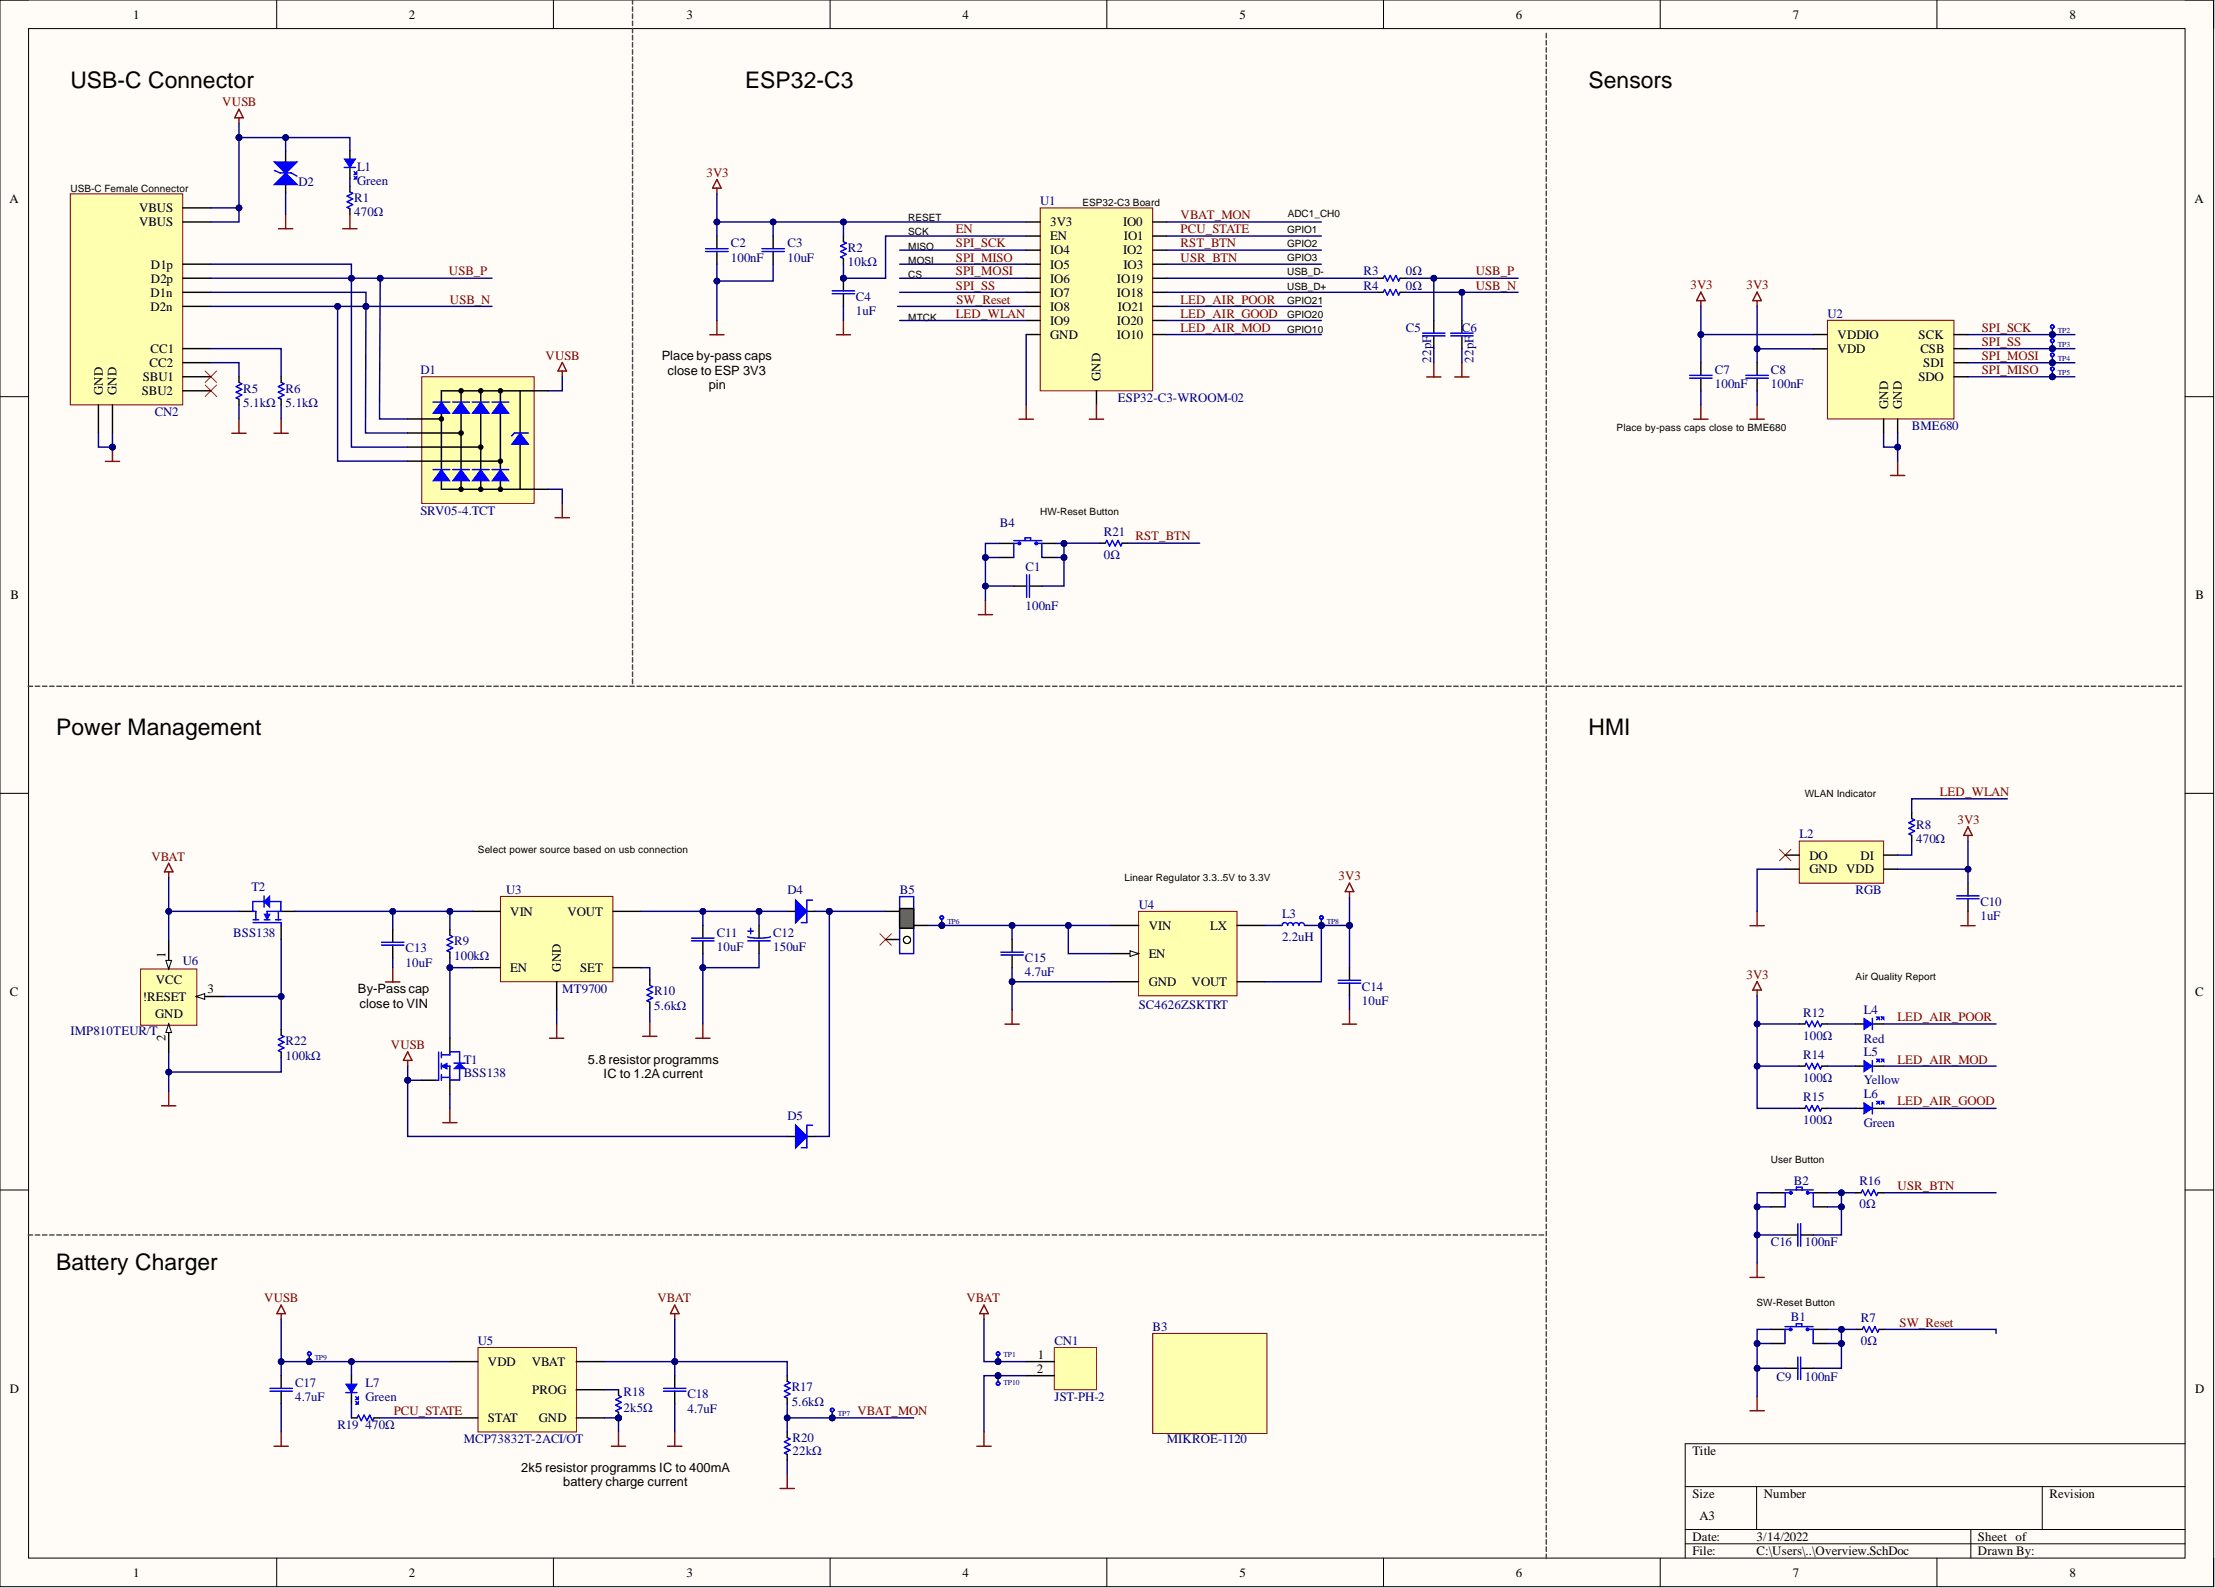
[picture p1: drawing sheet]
<svg xmlns="http://www.w3.org/2000/svg" width="393mm" height="282mm" viewBox="0 0 393 282" stroke-linecap="round" stroke-linejoin="round" font-family="sans-serif">
<defs><g id="words">
<g font-size="4.1">
<text x="12.5" y="15.6">USB-C Connector</text>
<text x="132.3" y="15.6">ESP32-C3</text>
<text x="282.1" y="15.6">Sensors</text>
<text x="10" y="130.5">Power Management</text>
<text x="282.1" y="130.5">HMI</text>
<text x="10" y="225.4">Battery Charger</text>
</g>
<g font-size="2.3">
<text x="23.7" y="3.3">1</text>
<text x="72.6" y="3.3">2</text>
<text x="121.9" y="3.3">3</text>
<text x="170.9" y="3.3">4</text>
<text x="220.1" y="3.3">5</text>
<text x="269.2" y="3.3">6</text>
<text x="318.4" y="3.3">7</text>
<text x="367.5" y="3.3">8</text>
<text x="1.7" y="35.9">A</text>
<text x="389.7" y="35.9">A</text>
<text x="24.7" y="37.6">VBUS</text>
<text x="24.7" y="40.2">VBUS</text>
<text x="186.5" y="40.2">3V3</text>
<text x="199.4" y="40.2">IO0</text>
<text x="26.8" y="47.7">D1p</text>
<text x="186.5" y="42.6">EN</text>
<text x="186.5" y="45.2">IO4</text>
<text x="186.5" y="47.7">IO5</text>
<text x="199.4" y="45.2">IO2</text>
<text x="199.5" y="47.7">IO3</text>
<text x="199.6" y="42.6">IO1</text>
<text x="26.7" y="52.7">D1n</text>
<text x="26.8" y="50.2">D2p</text>
<text x="186.5" y="50.2">IO6</text>
<text x="186.5" y="52.7">IO7</text>
<text x="198.3" y="52.7">IO18</text>
<text x="198.3" y="50.2">IO19</text>
<text x="26.7" y="55.1">D2n</text>
<text x="186.5" y="55.1">IO8</text>
<text x="186.5" y="57.7">IO9</text>
<text x="198.3" y="57.7">IO20</text>
<text x="198.5" y="55.1">IO21</text>
<text x="26.5" y="65.1">CC2</text>
<text x="26.7" y="62.7">CC1</text>
<text x="117.5" y="63.9">Place by-pass caps</text>
<text x="186.5" y="60.1">GND</text>
<text x="198.3" y="60.1">IO10</text>
<text x="326.3" y="60.1">VDDIO</text>
<text x="326.3" y="62.7">VDD</text>
<text x="340.7" y="60.1">SCK</text>
<text x="341" y="62.7">CSB</text>
<text x="341.5" y="65.1">SDI</text>
<text x="18.3" y="70.1" transform="rotate(-90 18.3 70.1)">GND</text>
<text x="20.7" y="70.1" transform="rotate(-90 20.7 70.1)">GND</text>
<text x="25.2" y="70.1">SBU2</text>
<text x="25.4" y="67.7">SBU1</text>
<text x="118.5" y="66.5">close to ESP 3V3</text>
<text x="125.9" y="69">pin</text>
<text x="195.5" y="67.6" transform="rotate(-90 195.5 67.6)">GND</text>
<text x="340.7" y="67.7">SDO</text>
<text x="335.3" y="72.6" transform="rotate(-90 335.3 72.6)">GND</text>
<text x="337.7" y="72.6" transform="rotate(-90 337.7 72.6)">GND</text>
<text x="1.9" y="106.4">B</text>
<text x="389.9" y="106.4">B</text>
<text x="321.3" y="152.6">DO</text>
<text x="321.3" y="155">GND VDD</text>
<text x="330.4" y="152.6">DI</text>
<text x="90.6" y="162.6">VIN</text>
<text x="100.8" y="162.6">VOUT</text>
<text x="204" y="165">VIN</text>
<text x="214.9" y="165">LX</text>
<text x="29.4" y="170" transform="rotate(-90 29.4 170)">1</text>
<text x="90.6" y="172.5">EN</text>
<text x="99.6" y="172.4" transform="rotate(-90 99.6 172.4)">GND</text>
<text x="103.1" y="172.5">SET</text>
<text x="204" y="170">EN</text>
<text x="1.8" y="176.8">C</text>
<text x="25.4" y="177.6">!RESET</text>
<text x="27.6" y="174.6">VCC</text>
<text x="36.9" y="176.3">3</text>
<text x="63.6" y="176.3">By-Passcap</text>
<text x="63.8" y="178.9">close to VIN</text>
<text x="204" y="175">GND</text>
<text x="211.6" y="175">VOUT</text>
<text x="389.8" y="176.8">C</text>
<text x="27.6" y="180.7">GND</text>
<text x="29.4" y="184.8" transform="rotate(-90 29.4 184.8)">2</text>
<text x="104.4" y="188.8">5.8 resistor programms</text>
<text x="107.2" y="191.3">IC to 1.2A current</text>
<text x="86.7" y="242.5">VDD</text>
<text x="94.4" y="242.5">VBAT</text>
<text x="184.1" y="243.7">2</text>
<text x="184.3" y="241.2">1</text>
<text x="1.8" y="247.2">D</text>
<text x="94.5" y="247.5">PROG</text>
<text x="389.8" y="247.2">D</text>
<text x="86.7" y="252.5">STAT</text>
<text x="95.7" y="252.5">GND</text>
<text x="92.6" y="261.3">2k5 resistor programms IC to 400mA</text>
<text x="100" y="263.8">battery charge current</text>
<text x="300.5" y="258.3">Title</text>
<text x="300.5" y="265.9">Size</text>
<text x="301.8" y="269.7">A3</text>
<text x="313.2" y="265.9">Number</text>
<text x="363.9" y="265.9">Revision</text>
<text x="300.5" y="273.5">Date:</text>
<text x="311.9" y="273.5">3/14/2022</text>
<text x="351.3" y="273.5">Sheet of</text>
<text x="23.7" y="279.9">1</text>
<text x="72.6" y="279.9">2</text>
<text x="121.9" y="279.9">3</text>
<text x="170.9" y="279.9">4</text>
<text x="220.1" y="279.9">5</text>
<text x="269.2" y="279.9">6</text>
<text x="300.5" y="276.1">File:</text>
<text x="311.9" y="276.1">C:\Users\..\Overview.SchDoc</text>
<text x="318.4" y="279.9">7</text>
<text x="351.3" y="276.1">Drawn By:</text>
<text x="367.5" y="279.9">8</text>
</g>
<g font-size="2.3" fill="#800000">
<text x="39.5" y="18.9">VUSB</text>
<text x="125.5" y="31.4">3V3</text>
<text x="169.8" y="41.4">EN</text>
<text x="209.7" y="38.9">VBAT_MON</text>
<text x="209.7" y="41.4">PCU_STATE</text>
<text x="169.8" y="43.9">SPI_SCK</text>
<text x="169.8" y="46.4">SPI_MISO</text>
<text x="209.7" y="46.4">USR_BTN</text>
<text x="209.7" y="43.9">RST_BTN</text>
<text x="79.7" y="48.9">USB_P</text>
<text x="79.9" y="53.9">USB_N</text>
<text x="169.8" y="48.9">SPI_MOSI</text>
<text x="169.8" y="51.4">SPI_SS</text>
<text x="169.8" y="53.9">SW_Reset</text>
<text x="209.7" y="53.9">LED_AIR_POOR</text>
<text x="262.1" y="48.9">USB_P</text>
<text x="262.1" y="51.4">USB_N</text>
<text x="300.2" y="51.3">3V3</text>
<text x="310.2" y="51.3">3V3</text>
<text x="169.8" y="56.4">LED_WLAN</text>
<text x="209.7" y="56.4">LED_AIR_GOOD</text>
<text x="209.7" y="58.9">LED_AIR_MOD</text>
<text x="351.9" y="58.9">SPI_SCK</text>
<text x="96.9" y="63.9">VUSB</text>
<text x="351.9" y="63.9">SPI_MOSI</text>
<text x="351.9" y="61.4">SPI_SS</text>
<text x="351.9" y="66.4">SPI_MISO</text>
<text x="201.6" y="95.9">RST_BTN</text>
<text x="344.5" y="141.3">LED_WLAN</text>
<text x="347.6" y="146.2">3V3</text>
<text x="26.9" y="152.7">VBAT</text>
<text x="237.7" y="156.2">3V3</text>
<text x="310.2" y="173.7">3V3</text>
<text x="337" y="181.2">LED_AIR_POOR</text>
<text x="69.4" y="186.2">VUSB</text>
<text x="337" y="188.8">LED_AIR_MOD</text>
<text x="337" y="196.2">LED_AIR_GOOD</text>
<text x="337" y="211.2">USR_BTN</text>
<text x="46.9" y="231.1">VUSB</text>
<text x="116.7" y="231.1">VBAT</text>
<text x="171.6" y="231.1">VBAT</text>
<text x="337.3" y="235.5">SW_Reset</text>
<text x="69.9" y="251.2">PCU_STATE</text>
<text x="152.3" y="251.2">VBAT_MON</text>
</g>
<g font-size="2.3" fill="#000080">
<text x="53" y="33.1">D2</text>
<text x="62.9" y="35.9">R1</text>
<text x="63.4" y="32.8">Green</text>
<text x="63.4" y="30.3">L1</text>
<text x="62.9" y="38.4">470Ω</text>
<text x="184.7" y="36.4">U1</text>
<text x="129.8" y="46.4">100nF</text>
<text x="129.8" y="43.9">C2</text>
<text x="139.8" y="46.4">10uF</text>
<text x="139.8" y="43.9">C3</text>
<text x="150.6" y="47.2">10kΩ</text>
<text x="150.6" y="44.7">R2</text>
<text x="152" y="53.5">C4</text>
<text x="242.1" y="48.9">R3</text>
<text x="242.1" y="51.4">R4</text>
<text x="249.6" y="48.9">0Ω</text>
<text x="249.6" y="51.4">0Ω</text>
<text x="152" y="56">1uF</text>
<text x="249.6" y="58.9">C5</text>
<text x="259.6" y="58.9">C6</text>
<text x="324.5" y="56.4">U2</text>
<text x="254.1" y="64.4" transform="rotate(-90 254.1 64.4)">22pF</text>
<text x="261.6" y="64.4" transform="rotate(-90 261.6 64.4)">22pF</text>
<text x="43.2" y="69.7">R5</text>
<text x="50.7" y="69.7">R6</text>
<text x="74.6" y="66.4">D1</text>
<text x="198.5" y="71.4">ESP32-C3-WROOM-02</text>
<text x="304.5" y="68.8">100nF</text>
<text x="304.5" y="66.4">C7</text>
<text x="314.5" y="68.8">100nF</text>
<text x="314.5" y="66.4">C8</text>
<text x="27.5" y="73.8">CN2</text>
<text x="43.2" y="72.2">5.1kΩ</text>
<text x="50.7" y="72.2">5.1kΩ</text>
<text x="339.5" y="76.4">BME680</text>
<text x="74.6" y="91.4">SRV05-4.TCT</text>
<text x="177.5" y="93.5">B4</text>
<text x="196" y="95.1">R21</text>
<text x="182.1" y="101.3">C1</text>
<text x="196" y="99.2">0Ω</text>
<text x="182.1" y="108.3">100nF</text>
<text x="319.6" y="148.8">L2</text>
<text x="340.3" y="149.6">470Ω</text>
<text x="340.3" y="147.1">R8</text>
<text x="44.6" y="158.2">T2</text>
<text x="89.9" y="158.7">U3</text>
<text x="139.8" y="158.7">D4</text>
<text x="159.8" y="158.7">B5</text>
<text x="202.2" y="161.3">U4</text>
<text x="329.5" y="158.7">RGB</text>
<text x="351.7" y="160.8">C10</text>
<text x="41.4" y="166.3">BSS138</text>
<text x="80.6" y="167.8">R9</text>
<text x="127.3" y="166.3">C11</text>
<text x="137.3" y="166.3">C12</text>
<text x="227.7" y="167">2.2uH</text>
<text x="227.7" y="163">L3</text>
<text x="351.7" y="163.3">1uF</text>
<text x="32.5" y="171.3">U6</text>
<text x="72" y="171.6">10uF</text>
<text x="72" y="169.1">C13</text>
<text x="80.6" y="170.3">100kΩ</text>
<text x="127.3" y="168.7">10uF</text>
<text x="137.3" y="168.7">150uF</text>
<text x="182" y="173.3">4.7uF</text>
<text x="182" y="170.8">C15</text>
<text x="99.8" y="176.3">MT9700</text>
<text x="116.2" y="179.2">5.6kΩ</text>
<text x="116.2" y="176.7">R10</text>
<text x="202.2" y="179">SC4626ZSKTRT</text>
<text x="241.9" y="178.4">10uF</text>
<text x="241.9" y="175.8">C14</text>
<text x="331" y="180">L4</text>
<text x="12.5" y="183.8">IMP810TEUR/T</text>
<text x="50.7" y="185.6">R22</text>
<text x="320.2" y="184.5">100Ω</text>
<text x="320.2" y="180.5">R12</text>
<text x="331" y="185.1">Red</text>
<text x="50.7" y="188.1">100kΩ</text>
<text x="82.3" y="188.8">T1</text>
<text x="82.3" y="191.2">BSS138</text>
<text x="320.2" y="188">R14</text>
<text x="331" y="187.5">L5</text>
<text x="320.2" y="192.1">100Ω</text>
<text x="320.2" y="195.5">R15</text>
<text x="331" y="194.9">L6</text>
<text x="331" y="192.5">Yellow</text>
<text x="139.8" y="198.8">D5</text>
<text x="320.2" y="199.5">100Ω</text>
<text x="331" y="200">Green</text>
<text x="318.5" y="210.3">B2</text>
<text x="330.2" y="214.5">0Ω</text>
<text x="330.2" y="210.4">R16</text>
<text x="314.5" y="221.2">C16</text>
<text x="320.5" y="221.2">100nF</text>
<text x="84.9" y="238.7">U5</text>
<text x="187.3" y="238.7">CN1</text>
<text x="204.7" y="236.2">B3</text>
<text x="318" y="234.4">B1</text>
<text x="330.5" y="238.8">0Ω</text>
<text x="330.5" y="234.7">R7</text>
<text x="315.5" y="245.2">C9</text>
<text x="320.5" y="245.2">100nF</text>
<text x="52.4" y="248.7">4.7uF</text>
<text x="52.4" y="246.2">C17</text>
<text x="64.9" y="248.7">Green</text>
<text x="64.9" y="246.2">L7</text>
<text x="110.7" y="250.6">2k5Ω</text>
<text x="110.7" y="247.8">R18</text>
<text x="122.1" y="250.8">4.7uF</text>
<text x="122.1" y="248.2">C18</text>
<text x="140.6" y="249.5">5.6kΩ</text>
<text x="140.6" y="247">R17</text>
<text x="187.3" y="248.7">JST-PH-2</text>
<text x="59.9" y="253.6">R19</text>
<text x="64.9" y="253.6">470Ω</text>
<text x="82.3" y="256.2">MCP73832T-2ACI/OT</text>
<text x="140.8" y="256">R20</text>
<text x="207.2" y="256.2">MIKROE-1120</text>
<text x="140.8" y="258.3">22kΩ</text>
</g>
<g font-size="1.8">
<text x="12.5" y="34">USB-C Female Connector</text>
<text x="161.3" y="39.2">RESET</text>
<text x="161.3" y="41.8">SCK</text>
<text x="192.2" y="36.5">ESP32-C3 Board</text>
<text x="228.6" y="41.3">GPIO1</text>
<text x="228.7" y="38.5">ADC1_CH0</text>
<text x="161.3" y="44.3">MISO</text>
<text x="161.3" y="46.9">MOSI</text>
<text x="228.6" y="46.3">GPIO3</text>
<text x="228.6" y="43.8">GPIO2</text>
<text x="161.3" y="49.4">CS</text>
<text x="228.6" y="48.9">USB_D-</text>
<text x="228.6" y="51.4">USB_D+</text>
<text x="228.6" y="54">GPIO21</text>
<text x="161.3" y="57">MTCK</text>
<text x="228.6" y="59">GPIO10</text>
<text x="228.6" y="56.5">GPIO20</text>
<text x="287.1" y="76.5">Place by-pass caps close to BME680</text>
<text x="184.7" y="91.4">HW-Reset Button</text>
<text x="320.5" y="141.4">WLAN Indicator</text>
<text x="84.9" y="151.4">Select power source based on usb connection</text>
<text x="199.7" y="156.4">Linear Regulator 3.3..5V to 3.3V</text>
<text x="329.5" y="173.9">Air Quality Report</text>
<text x="314.5" y="206.4">User Button</text>
<text x="311.9" y="231.7">SW-Reset Button</text>
</g>
<g font-size="1.4" fill="#000080">
<text x="365.5" y="59.1">TP2</text>
<text x="365.5" y="61.6">TP3</text>
<text x="365.5" y="64.1">TP4</text>
<text x="365.5" y="66.6">TP5</text>
<text x="168.2" y="164">TP6</text>
<text x="235.6" y="164">TP8</text>
<text x="55.9" y="241.4">TP9</text>
<text x="178.2" y="240.9">TP1</text>
<text x="178.2" y="245.9">TP10</text>
<text x="148.8" y="251.4">TP7</text>
</g>
</g></defs>
<path d="M0 0h393.1v281.6h-393.1z" fill-rule="evenodd" fill="#fffcf8"/>
<path d="M0 0h393.1v281.6h-393.1z" fill="none" stroke="#000" stroke-width=".18"/>
<path d="M5.1 5.1h382.9v271.5h-382.9z" fill-rule="evenodd" fill="#fffcf8"/>
<g fill="none" stroke="#000" stroke-width=".18">
<path d="M0 0h5.1M49.1 0v5.1M98.3 0v5.1M147.4 0v5.1M196.6 0v5.1M245.7 0v5.1M294.8 0v5.1M344 0v5.1M388 0h5.1v5.1M5.1 5.1h382.9v271.5h-382.9zM0 70.4h5.1M388 70.4h5.1"/>
<path d="M0 140.8h5.1M388 140.8h5.1M0 211.2h5.1M388 211.2h5.1M388 256.3h-88.7v20.3M49.1 276.6v5M98.3 276.6v5M147.4 276.6v5M196.6 276.6v5M245.7 276.6v5M294.8 276.6v5M299.3 263.9h88.7"/>
<path d="M299.3 271.5h88.7M299.3 274h88.7M311.9 263.9v7.6M344 276.6v5M350 271.5v5.1M362.7 263.9v7.6M393.1 276.6v5"/>
</g>
<path d="M184.7 36.9h20v32.5h-20z" fill-rule="evenodd" fill="#ffffb0"/>
<path d="M184.7 36.9h20v32.5h-20z" fill="none" stroke="#800000" stroke-width=".18"/>
<g fill="none" stroke="#000" stroke-width=".25">
<path d="M182.2 39.4h2.5M204.7 39.4h2.5M182.2 41.9h2.5M182.2 44.4h2.5M182.2 46.9h2.5M182.2 49.4h2.5M182.2 51.9h2.5M182.2 54.4h2.5M182.2 56.9h2.5M182.2 59.4h2.5M204.7 41.9h2.5M204.7 44.4h2.5"/>
<path d="M204.7 46.9h2.5M204.7 49.4h2.5M204.7 51.9h2.5M204.7 54.4h2.5M204.7 56.9h2.5M204.7 59.4h2.5M194.7 69.4v2.5M329.5 181.8h2M332.5 181.8h2"/>
</g>
<path d="M331 180.7l1.5 1.1-1.5 .9z" fill="#00f"/>
<path d="M331 180.7l1.5 1.1-1.5 .9z" fill="none" stroke="#00f" stroke-width=".18"/>
<path d="M332.5 180.7v2M333.5 180.7l-.2 .3" fill="none" stroke="#00f" stroke-width=".25"/>
<path d="M333.3 180.5h.4v.5z" fill="#00f"/>
<path d="M333.3 180.5h.4v.5z" fill="none" stroke="#00f" stroke-width=".18"/>
<path d="M334.3 180.7l-.2 .3" fill="none" stroke="#00f" stroke-width=".25"/>
<path d="M334.1 180.5h.5v.5z" fill="#00f"/>
<path d="M334.1 180.5h.5v.5z" fill="none" stroke="#00f" stroke-width=".18"/>
<path d="M329.5 196.7h2M332.5 196.7h2" fill="none" stroke="#000" stroke-width=".25"/>
<path d="M331 195.7l1.5 1-1.5 1z" fill="#00f"/>
<path d="M331 195.7l1.5 1-1.5 1z" fill="none" stroke="#00f" stroke-width=".18"/>
<path d="M332.5 195.7v2M333.5 195.7l-.2 .3" fill="none" stroke="#00f" stroke-width=".25"/>
<path d="M333.3 195.5h.4v.5z" fill="#00f"/>
<path d="M333.3 195.5h.4v.5z" fill="none" stroke="#00f" stroke-width=".18"/>
<path d="M334.3 195.7l-.2 .3" fill="none" stroke="#00f" stroke-width=".25"/>
<path d="M334.1 195.5h.5v.5z" fill="#00f"/>
<path d="M334.1 195.5h.5v.5z" fill="none" stroke="#00f" stroke-width=".18"/>
<path d="M329.5 189.2h2M332.5 189.2h2" fill="none" stroke="#000" stroke-width=".25"/>
<path d="M331 188.2l1.5 1-1.5 1z" fill="#00f"/>
<path d="M331 188.2l1.5 1-1.5 1z" fill="none" stroke="#00f" stroke-width=".18"/>
<path d="M332.5 188.2v2M333.5 188.2l-.2 .3" fill="none" stroke="#00f" stroke-width=".25"/>
<path d="M333.3 188h.4v.5z" fill="#00f"/>
<path d="M333.3 188h.4v.5z" fill="none" stroke="#00f" stroke-width=".18"/>
<path d="M334.3 188.2l-.2 .3" fill="none" stroke="#00f" stroke-width=".25"/>
<path d="M334.1 188h.5v.5z" fill="#00f"/>
<path d="M334.1 188h.5v.5z" fill="none" stroke="#00f" stroke-width=".18"/>
<path d="M314.5 236h2.5M314.5 238.5h2.5M322 236h2.5M322 238.5h2.5" fill="none" stroke="#000" stroke-width=".25"/>
<g fill="none" stroke="#00f" stroke-width=".25">
<path d="M317 235.5h5M318 236h-1v2.5M319 235.5v-.5h1v.5M321 236h1v2.5"/>
<circle cx="318" cy="236" r=".2"/>
<circle cx="321" cy="236" r=".2"/>
</g>
<path d="M42.4 19.4l.8 1.5h-1.5zM42.4 20.9v1M20 79.4v2.5M181 74.4h2.5M182.2 71.9v2.5M193.4 74.4h2.6M194.7 71.9v2.5M18.7 81.9h2.5M174.7 231.7l.8 1.5h-1.5zM174.7 233.2v1M173.5 256.7h2.5M174.7 254.2v2.5" fill="none" stroke="#800000" stroke-width=".25"/>
<path d="M36.4 65.9l2.1 2M36.4 68.4l2.1 2M38.5 65.9l-2.1 2M38.5 68.4l-2.1 2" fill="none" stroke="#f00" stroke-width=".18"/>
<circle cx="20" cy="79.4" r=".51" fill="#000080"/>
<circle cx="20" cy="79.4" r=".51" fill="none" stroke="#000080" stroke-width=".18"/>
<path d="M41.2 76.9h2.5M42.4 74.4v2.5" fill="none" stroke="#800000" stroke-width=".25"/>
<path d="M42.4 67.9l.5 .2-1 .5 1 .5-1 .5 1 .5-1 .5 .5 .3M49.9 67.9l.5 .2-1 .5 1 .5-1 .5 1 .5-1 .5 .5 .3" fill="none" stroke="#00f" stroke-width=".25"/>
<path d="M42.4 66.9v1M42.4 70.9v1M49.9 66.9v1M49.9 70.9v1" fill="none" stroke="#000" stroke-width=".25"/>
<circle cx="149.8" cy="49.4" r=".51" fill="#000080"/>
<circle cx="149.8" cy="49.4" r=".51" fill="none" stroke="#000080" stroke-width=".18"/>
<path d="M149.8 49.4v2.2M149.8 52.1v2.3" fill="none" stroke="#000" stroke-width=".25"/>
<circle cx="149.8" cy="49.4" r=".51" fill="#000080"/>
<circle cx="149.8" cy="49.4" r=".51" fill="none" stroke="#000080" stroke-width=".18"/>
<path d="M147.8 51.6h4M147.8 52.1h4M149.8 42.9l.5 .2-1 .5 1 .5-1 .5 1 .5-1 .5 .5 .3M330.7 236l.3-.5 .5 1 .5-1 .4 1 .6-1 .5 1 .2-.5M319.3 240.9v4M319.8 240.9v4" fill="none" stroke="#00f" stroke-width=".25"/>
<path d="M127.3 31.9l.8 1.5h-1.6zM127.3 33.4v1M148.5 59.4h2.5M149.8 56.9v2.5M310.8 250.4h2.5M312 247.9v2.5" fill="none" stroke="#800000" stroke-width=".25"/>
<path d="M149.8 41.9v1M149.8 45.9v1M329.7 236h1M333.7 236h1M317 242.9h2.3M319.8 242.9h2.2" fill="none" stroke="#000" stroke-width=".25"/>
<g fill="none" stroke="#434343" stroke-width=".25">
<path d="M112.3 -.1v.8M112.3 1.2v.8M112.3 2.5v.8M112.3 3.8v.7M112.3 5v.8M112.3 6.3v.8M112.3 7.6v.8M112.3 8.8v.8M112.3 10.1v.8M112.3 11.4v.8M112.3 12.6v.8M112.3 13.9v.8"/>
<path d="M112.3 15.2v.8M112.3 16.4v.8M112.3 17.7v.8M112.3 19v.8M112.3 20.3v.7M112.3 21.5v.8M112.3 22.8v.8M112.3 24.1v.8M112.3 25.3v.8M112.3 26.6v.8M112.3 27.9v.8M112.3 29.1v.8"/>
<path d="M112.3 30.4v.8M112.3 31.7v.8M112.3 32.9v.8M112.3 34.2v.8M112.3 35.5v.8M112.3 36.8v.8M112.3 38v.8M112.3 39.3v.8M112.3 40.6v.8M112.3 41.8v.8M112.3 43.1v.8M112.3 44.4v.8"/>
<path d="M112.3 45.6v.8M112.3 46.9v.8M112.3 48.2v.8M112.3 49.4v.8M112.3 50.7v.8M112.3 52v.8M112.3 53.3v.8M112.3 54.5v.8M112.3 55.8v.8M112.3 57.1v.8M112.3 58.3v.8M112.3 59.6v.8"/>
<path d="M112.3 60.9v.8M112.3 62.1v.8M112.3 63.4v.8M112.3 64.7v.8M112.3 66v.7M112.3 67.2v.8M112.3 68.5v.8M112.3 69.8v.8M112.3 71v.8M112.3 72.3v.8M112.3 73.6v.8M112.3 74.8v.8"/>
<path d="M112.3 76.1v.8M112.3 77.4v.8M112.3 78.6v.8M112.3 79.9v.8M112.3 81.2v.8M112.3 82.5v.7M112.3 83.7v.8M112.3 85v.8M112.3 86.3v.8M112.3 87.5v.8M112.3 88.8v.8M112.3 90.1v.8"/>
<path d="M112.3 91.3v.8M112.3 92.6v.8M112.3 93.9v.8M112.3 95.2v.7M112.3 96.4v.8M112.3 97.7v.8M112.3 99v.8M112.3 100.2v.8M112.3 101.5v.8M112.3 102.8v.8M112.3 104v.8M112.3 105.3v.8"/>
<path d="M112.3 106.6v.8M112.3 107.8v.8M112.3 109.1v.8M112.3 110.4v.8M112.3 111.7v.7M112.3 112.9v.8M112.3 114.2v.8M112.3 115.5v.8M112.3 116.7v.8M112.3 118v.8M112.3 119.3v.8M5 121.8h.8"/>
<path d="M6.3 121.8h.8M7.5 121.8h.8M8.8 121.8h.8M10.1 121.8h.8M11.4 121.8h.8M12.6 121.8h.8M13.9 121.8h.8M15.2 121.8h.8M16.4 121.8h.8M17.7 121.8h.8M19 121.8h.8M20.3 121.8h.8"/>
<path d="M21.5 121.8h.8M22.8 121.8h.8M24.1 121.8h.8M25.4 121.8h.7M26.6 121.8h.8M27.9 121.8h.8M29.2 121.8h.8M30.4 121.8h.8M31.7 121.8h.8M33 121.8h.8M34.3 121.8h.8M35.5 121.8h.8"/>
<path d="M36.8 121.8h.8M38.1 121.8h.8M39.3 121.8h.8M40.6 121.8h.8M41.9 121.8h.8M43.2 121.8h.8M44.4 121.8h.8M45.7 121.8h.8M47 121.8h.8M48.3 121.8h.7M49.5 121.8h.8M50.8 121.8h.8"/>
<path d="M52.1 121.8h.8M53.3 121.8h.8M54.6 121.8h.8M55.9 121.8h.8M57.2 121.8h.7M58.4 121.8h.8M59.7 121.8h.8M61 121.8h.8M62.2 121.8h.8M63.5 121.8h.8M64.8 121.8h.8M66.1 121.8h.8"/>
<path d="M67.3 121.8h.8M68.6 121.8h.8M69.9 121.8h.8M71.1 121.8h.8M72.4 121.8h.8M73.7 121.8h.8M75 121.8h.8M76.2 121.8h.8M77.5 121.8h.8M78.8 121.8h.8M80.1 121.8h.7M81.3 121.8h.8"/>
<path d="M82.6 121.8h.8M83.9 121.8h.8M85.1 121.8h.8M86.4 121.8h.8M87.7 121.8h.8M89 121.8h.8M90.2 121.8h.8M91.5 121.8h.8M92.8 121.8h.8M94 121.8h.8M95.3 121.8h.8M96.6 121.8h.8"/>
<path d="M97.9 121.8h.8M99.1 121.8h.8M100.4 121.8h.8M101.7 121.8h.8M103 121.8h.7M104.2 121.8h.8M105.5 121.8h.8M106.8 121.8h.8M108 121.8h.8M109.3 121.8h.8M110.6 121.8h.8M111.9 121.8h.8"/>
<path d="M112.3 120.5v.8M113.1 121.8h.8M114.4 121.8h.8M115.7 121.8h.8M116.9 121.8h.8M118.2 121.8h.8M119.5 121.8h.8M120.8 121.8h.8M122 121.8h.8M123.3 121.8h.8M124.6 121.8h.8M125.9 121.8h.7"/>
<path d="M127.1 121.8h.8M128.4 121.8h.8M129.7 121.8h.8M130.9 121.8h.8M132.2 121.8h.8M133.5 121.8h.8M134.8 121.8h.8M136 121.8h.8M137.3 121.8h.8M138.6 121.8h.8M139.8 121.8h.8M141.1 121.8h.8"/>
<path d="M142.4 121.8h.8M143.7 121.8h.8M144.9 121.8h.8M146.2 121.8h.8M147.5 121.8h.8M148.8 121.8h.7M150 121.8h.8M151.3 121.8h.8M152.6 121.8h.8M153.8 121.8h.8M155.1 121.8h.8M156.4 121.8h.8"/>
<path d="M157.7 121.8h.7M158.9 121.8h.8M160.2 121.8h.8M161.5 121.8h.8M162.7 121.8h.8M164 121.8h.8M165.3 121.8h.8M166.6 121.8h.8M167.8 121.8h.8M169.1 121.8h.8M170.4 121.8h.8M171.6 121.8h.8"/>
<path d="M172.9 121.8h.8M174.2 121.8h.8M175.5 121.8h.8M176.7 121.8h.8M178 121.8h.8M179.3 121.8h.8M180.6 121.8h.7M181.8 121.8h.8M183.1 121.8h.8M184.4 121.8h.8M185.6 121.8h.8M186.9 121.8h.8"/>
<path d="M188.2 121.8h.8M189.5 121.8h.8M190.7 121.8h.8M192 121.8h.8M193.3 121.8h.8M194.5 121.8h.8M195.8 121.8h.8M197.1 121.8h.8M198.4 121.8h.8M199.6 121.8h.8M200.9 121.8h.8M202.2 121.8h.8"/>
<path d="M203.5 121.8h.7M204.7 121.8h.8M206 121.8h.8M207.3 121.8h.8M208.5 121.8h.8M209.8 121.8h.8M211.1 121.8h.8M212.4 121.8h.8M213.6 121.8h.8M214.9 121.8h.8M216.2 121.8h.8M217.4 121.8h.8"/>
<path d="M218.7 121.8h.8M220 121.8h.8M221.3 121.8h.8M222.5 121.8h.8M223.8 121.8h.8M225.1 121.8h.8M226.4 121.8h.7M227.6 121.8h.8M228.9 121.8h.8M230.2 121.8h.8M231.4 121.8h.8M232.7 121.8h.8"/>
<path d="M234 121.8h.8M235.3 121.8h.8M236.5 121.8h.8M237.8 121.8h.8M239.1 121.8h.8M240.3 121.8h.8M241.6 121.8h.8M242.9 121.8h.8M244.2 121.8h.8M245.4 121.8h.8M246.7 121.8h.8M248 121.8h.8"/>
<path d="M249.3 121.8h.7M250.5 121.8h.8M251.8 121.8h.8M253.1 121.8h.8M254.3 121.8h.8M255.6 121.8h.8M256.9 121.8h.8M258.2 121.8h.8M259.4 121.8h.8M260.7 121.8h.8M262 121.8h.8M263.2 121.8h.8"/>
<path d="M264.5 121.8h.8M265.8 121.8h.8M267.1 121.8h.8M268.3 121.8h.8M269.6 121.8h.8M270.9 121.8h.8M272.2 121.8h.7M273.4 121.8h.8M274.7 121.8h.8M276 121.8h.8M277.2 121.8h.8M278.5 121.8h.8"/>
<path d="M279.8 121.8h.8M281.1 121.8h.8M282.3 121.8h.8M283.6 121.8h.8M284.9 121.8h.8M286.1 121.8h.8M287.4 121.8h.8M288.7 121.8h.8M290 121.8h.8M291.2 121.8h.8M292.5 121.8h.8M293.8 121.8h.8"/>
<path d="M295 121.8h.8M296.3 121.8h.8M297.6 121.8h.8M298.9 121.8h.8M300.1 121.8h.8M301.4 121.8h.8M302.7 121.8h.8M304 121.8h.8M305.2 121.8h.8M306.5 121.8h.8M307.8 121.8h.8M309 121.8h.8"/>
<path d="M310.3 121.8h.8M311.6 121.8h.8M312.9 121.8h.8M314.1 121.8h.8M315.4 121.8h.8M316.7 121.8h.8M317.9 121.8h.8M319.2 121.8h.8M320.5 121.8h.8M321.8 121.8h.8M323 121.8h.8M324.3 121.8h.8"/>
<path d="M325.6 121.8h.8M326.9 121.8h.8M328.1 121.8h.8M329.4 121.8h.8M330.7 121.8h.8M331.9 121.8h.8M333.2 121.8h.8M334.5 121.8h.8M335.8 121.8h.8M337 121.8h.8M338.3 121.8h.8M339.6 121.8h.8"/>
<path d="M340.8 121.8h.8M342.1 121.8h.8M343.4 121.8h.8M344.7 121.8h.8M345.9 121.8h.8M347.2 121.8h.8M348.5 121.8h.8M349.8 121.8h.8M351 121.8h.8M352.3 121.8h.8M353.6 121.8h.8M354.9 121.8h.7"/>
<path d="M356.1 121.8h.8M357.4 121.8h.8M358.7 121.8h.8M359.9 121.8h.8M361.2 121.8h.8M362.5 121.8h.8M363.7 121.8h.9M365 121.8h.8M366.3 121.8h.8M367.6 121.8h.8M368.8 121.8h.8M370.1 121.8h.8"/>
<path d="M371.4 121.8h.8M372.6 121.8h.8M373.9 121.8h.8M375.2 121.8h.8M376.5 121.8h.8M377.7 121.8h.8M379 121.8h.8M380.3 121.8h.8M381.6 121.8h.7M382.8 121.8h.8M384.1 121.8h.8M385.4 121.8h.8"/>
<path d="M386.7 121.8h.7"/>
</g>
<path d="M84.9 239.2h17.5v15h-17.5z" fill-rule="evenodd" fill="#ffffb0"/>
<path d="M84.9 239.2h17.5v15h-17.5z" fill="none" stroke="#800000" stroke-width=".18"/>
<path d="M49.9 244.2v2.2M49.9 246.9v2.3M79.9 251.7h5M79.9 241.7h5M102.4 251.7h4.9M102.4 241.7h4.9M102.4 246.7h4.9M119.8 244.2v2.2M119.8 246.9v2.3" fill="none" stroke="#000" stroke-width=".25"/>
<path d="M49.9 231.7l.8 1.5h-1.5zM49.9 233.2v1M48.7 256.7h2.5M49.9 254.2v2.5M108.6 256.7h2.5M109.8 254.2v2.5" fill="none" stroke="#800000" stroke-width=".25"/>
<path d="M47.9 246.4h4M47.9 246.9h4M117.8 246.4h4M117.8 246.9h4" fill="none" stroke="#00f" stroke-width=".25"/>
<circle cx="109.8" cy="251.7" r=".51" fill="#000080"/>
<circle cx="109.8" cy="251.7" r=".51" fill="none" stroke="#000080" stroke-width=".18"/>
<path d="M109.8 247.7l.5 .2-1 .5 1 .5-1 .5 1 .5-1 .5 .5 .3" fill="none" stroke="#00f" stroke-width=".25"/>
<path d="M109.8 250.7v1" fill="none" stroke="#000" stroke-width=".25"/>
<circle cx="109.8" cy="251.7" r=".51" fill="#000080"/>
<circle cx="109.8" cy="251.7" r=".51" fill="none" stroke="#000080" stroke-width=".18"/>
<path d="M109.8 246.7v1" fill="none" stroke="#000" stroke-width=".25"/>
<path d="M119.8 233.2v1M119.8 231.7l.8 1.5h-1.5zM118.6 256.7h2.5M119.8 254.2v2.5" fill="none" stroke="#800000" stroke-width=".25"/>
<g fill="none" stroke="#434343" stroke-width=".25">
<path d="M274.6 5.9v.8M274.6 7.2v.8M274.6 8.5v.8M274.6 9.7v.8M274.6 11v.8M274.6 12.3v.8M274.6 13.6v.8M274.6 14.8v.8M274.6 16.1v.8M274.6 17.4v.8M274.6 18.6v.8M274.6 19.9v.8"/>
<path d="M274.6 21.2v.8M274.6 22.5v.8M274.6 23.7v.8M274.6 25v.8M274.6 26.3v.8M274.6 27.6v.8M274.6 28.8v.8M274.6 30.1v.8M274.6 31.4v.8M274.6 32.7v.7M274.6 33.9v.8M274.6 35.2v.8"/>
<path d="M274.6 36.5v.8M274.6 37.8v.7M274.6 39v.8M274.6 40.3v.8M274.6 41.6v.8M274.6 42.8v.8M274.6 44.1v.8M274.6 45.4v.8M274.6 46.7v.8M274.6 47.9v.8M274.6 49.2v.8M274.6 50.5v.8"/>
<path d="M274.6 51.7v.9M274.6 53v.8M274.6 54.3v.8M274.6 55.6v.8M274.6 56.8v.8M274.6 58.1v.8M274.6 59.4v.8M274.6 60.7v.8M274.6 61.9v.8M274.6 63.2v.8M274.6 64.5v.8M274.6 65.8v.8"/>
<path d="M274.6 67v.8M274.6 68.3v.8M274.6 69.6v.8M274.6 70.9v.7M274.6 72.1v.8M274.6 73.4v.8M274.6 74.7v.8M274.6 75.9v.8M274.6 77.2v.8M274.6 78.5v.8M274.6 79.8v.8M274.6 81v.8"/>
<path d="M274.6 82.3v.8M274.6 83.6v.8M274.6 84.9v.8M274.6 86.1v.8M274.6 87.4v.8M274.6 88.7v.8M274.6 90v.7M274.6 91.2v.8M274.6 92.5v.8M274.6 93.8v.8M274.6 95v.8M274.6 96.3v.8"/>
<path d="M274.6 97.6v.8M274.6 98.9v.8M274.6 100.1v.8M274.6 101.4v.8M274.6 102.7v.8M274.6 104v.8M274.6 105.2v.8M274.6 106.5v.8M274.6 107.8v.8M274.6 109v.8M274.6 110.3v.8M274.6 111.6v.8"/>
<path d="M274.6 112.9v.8M274.6 114.1v.8M274.6 115.4v.8M274.6 116.7v.8M274.6 118v.8M274.6 119.2v.8M274.6 120.5v.8M274.6 121.8v.8M274.6 123.1v.7M274.6 124.3v.8M274.6 125.6v.8M274.6 126.9v.8"/>
<path d="M274.6 128.2v.7M274.6 129.4v.8M274.6 130.7v.8M274.6 132v.8M274.6 133.2v.8M274.6 134.5v.8M274.6 135.8v.8M274.6 137.1v.8M274.6 138.3v.8M274.6 139.6v.8M274.6 140.9v.8M274.6 142.2v.8"/>
<path d="M274.6 143.4v.8M274.6 144.7v.8M274.6 146v.8M274.6 147.2v.8M274.6 148.5v.8M274.6 149.8v.8M274.6 151.1v.8M274.6 152.3v.8M274.6 153.6v.8M274.6 154.9v.8M274.6 156.2v.8M274.6 157.4v.8"/>
<path d="M274.6 158.7v.8M274.6 160v.8M274.6 161.3v.8M274.6 162.5v.8M274.6 163.8v.8M274.6 165.1v.8M274.6 166.3v.8M274.6 167.6v.8M274.6 168.9v.8M274.6 170.2v.8M274.6 171.4v.8M274.6 172.7v.8"/>
<path d="M274.6 174v.8M274.6 175.3v.8M274.6 176.5v.8M274.6 177.8v.8M274.6 179.1v.8M274.6 180.4v.7M274.6 181.6v.8M274.6 182.9v.8M274.6 184.2v.8M274.6 185.5v.7M274.6 186.7v.8M274.6 188v.8"/>
<path d="M274.6 189.3v.8M274.6 190.5v.8M274.6 191.8v.8M274.6 193.1v.8M274.6 194.4v.8M274.6 195.6v.8M274.6 196.9v.8M274.6 198.2v.8M274.6 199.4v.9M274.6 200.7v.8M274.6 202v.8M274.6 203.3v.8"/>
<path d="M274.6 204.5v.8M274.6 205.8v.8M274.6 207.1v.8M274.6 208.4v.8M274.6 209.6v.8M274.6 210.9v.8M274.6 212.2v.8M274.6 213.5v.8M274.6 214.7v.8M274.6 216v.8M274.6 217.3v.8M274.6 218.6v.7"/>
<path d="M274.6 219.8v.8M274.6 221.1v.8M274.6 222.4v.8M274.6 223.6v.8M274.6 224.9v.8M274.6 226.2v.8M274.6 227.5v.8M274.6 228.7v.8M274.6 230v.8M274.6 231.3v.8M274.6 232.6v.8M274.6 233.8v.8"/>
<path d="M274.6 235.1v.8M274.6 236.4v.8M274.6 237.7v.7M274.6 238.9v.8M274.6 240.2v.8M274.6 241.5v.8M274.6 242.7v.8M274.6 244v.8M274.6 245.3v.8M274.6 246.6v.8M274.6 247.8v.8M274.6 249.1v.8"/>
<path d="M274.6 250.4v.8M274.6 251.7v.8M274.6 252.9v.8M274.6 254.2v.8M274.6 255.5v.8M274.6 256.7v.8M274.6 258v.8M274.6 259.3v.8M274.6 260.6v.8M274.6 261.8v.8M274.6 263.1v.8M274.6 264.4v.8"/>
<path d="M274.6 265.7v.8M274.6 266.9v.8M274.6 268.2v.8M274.6 269.5v.8M274.6 270.8v.8M274.6 272v.8M274.6 273.3v.8M274.6 274.6v.8M274.6 275.9v.7"/>
</g>
<path d="M88.9 159.1h19.9v15.2h-19.9z" fill-rule="evenodd" fill="#ffffb0"/>
<path d="M88.9 159.1h19.9v15.2h-19.9z" fill="none" stroke="#800000" stroke-width=".18"/>
<g fill="none" stroke="#000" stroke-width=".25">
<path d="M69.7 165v2.3M69.7 167.7v2.3M79.9 165v1M79.9 169v1M83.9 161.8h5M83.9 171.8h5M98.9 174.3v4.9M108.8 161.8h5M108.8 171.8h5M124.8 164.3v2.2M124.8 167v2.3M134.8 164.3v2.2"/>
<path d="M134.8 167v2.3M74.9 191.7h2.5M79.9 184.2v2.5M79.9 191.7v2.5"/>
</g>
<g fill="none" stroke="#00f" stroke-width=".25">
<path d="M67.8 167.7h3.9M67.8 167.3h3.9M79.9 166l.5 .3-1 .5 1 .5-1 .4 1 .6-1 .4 .5 .3M122.8 167h4M122.8 166.5h4M132.8 166.3a8.2 8.2 0 0 0 4 0M132.8 167h4M132.8 165.3h1M133.3 164.8v1M77.9 186.7v5M78.4 186.7v1M78.4 188.7v1"/>
<path d="M78.4 190.7v1M78.4 187.2h1.5v-.5h1.7v5h-1.7M78.4 191.2h1.5M78.9 189.2h1M80.6 188.7h2"/>
</g>
<path d="M30 153.2l.7 1.6h-1.5zM30 154.8v1M68.5 174.3h2.5M69.7 171.8v2.5M72.4 186.7l.8 1.5h-1.6zM72.4 188.2v1M97.6 184.3h2.5M98.9 181.8v2.5M114.1 184h2.6M115.4 181.4v2.6M123.5 184.3h2.6M124.8 181.8v2.5" fill="none" stroke="#800000" stroke-width=".25"/>
<g fill="none" stroke="#434343" stroke-width=".25">
<path d="M5 219.2h.8M6.3 219.2h.8M7.5 219.2h.8M8.8 219.2h.8M10.1 219.2h.8M11.4 219.2h.8M12.6 219.2h.8M13.9 219.2h.8M15.2 219.2h.8M16.4 219.2h.8M17.7 219.2h.8M19 219.2h.8"/>
<path d="M20.3 219.2h.8M21.5 219.2h.8M22.8 219.2h.8M24.1 219.2h.8M25.3 219.2h.8M26.6 219.2h.8M27.9 219.2h.8M29.2 219.2h.8M30.4 219.2h.8M31.7 219.2h.8M33 219.2h.8M34.2 219.2h.8"/>
<path d="M35.5 219.2h.8M36.8 219.2h.8M38.1 219.2h.8M39.3 219.2h.8M40.6 219.2h.8M41.9 219.2h.8M43.1 219.2h.8M44.4 219.2h.8M45.7 219.2h.8M47 219.2h.8M48.2 219.2h.8M49.5 219.2h.8"/>
<path d="M50.8 219.2h.8M52 219.2h.8M53.3 219.2h.8M54.6 219.2h.8M55.9 219.2h.8M57.1 219.2h.8M58.4 219.2h.8M59.7 219.2h.8M61 219.2h.7M62.2 219.2h.8M63.5 219.2h.8M64.8 219.2h.8"/>
<path d="M66 219.2h.8M67.3 219.2h.8M68.6 219.2h.8M69.8 219.2h.8M71.1 219.2h.8M72.4 219.2h.8M73.7 219.2h.8M74.9 219.2h.8M76.2 219.2h.8M77.5 219.2h.8M78.8 219.2h.8M80 219.2h.8"/>
<path d="M81.3 219.2h.8M82.6 219.2h.8M83.8 219.2h.8M85.1 219.2h.8M86.4 219.2h.8M87.7 219.2h.7M88.9 219.2h.8M90.2 219.2h.8M91.5 219.2h.8M92.7 219.2h.8M94 219.2h.8M95.3 219.2h.8"/>
<path d="M96.6 219.2h.8M97.8 219.2h.8M99.1 219.2h.8M100.4 219.2h.8M101.6 219.2h.8M102.9 219.2h.8M104.2 219.2h.8M105.5 219.2h.8M106.7 219.2h.8M108 219.2h.8M109.3 219.2h.8M110.5 219.2h.8"/>
<path d="M111.8 219.2h.8M113.1 219.2h.8M114.4 219.2h.8M115.6 219.2h.8M116.9 219.2h.8M118.2 219.2h.8M119.4 219.2h.8M120.7 219.2h.8M122 219.2h.8M123.3 219.2h.8M124.5 219.2h.8M125.8 219.2h.8"/>
<path d="M127.1 219.2h.8M128.4 219.2h.7M129.6 219.2h.8M130.9 219.2h.8M132.2 219.2h.8M133.4 219.2h.8M134.7 219.2h.8M136 219.2h.8M137.2 219.2h.8M138.5 219.2h.8M139.8 219.2h.8M141.1 219.2h.8"/>
<path d="M142.3 219.2h.8M143.6 219.2h.8M144.9 219.2h.8M146.2 219.2h.7M147.4 219.2h.8M148.7 219.2h.8M150 219.2h.8M151.2 219.2h.8M152.5 219.2h.8M153.8 219.2h.8M155.1 219.2h.7M156.3 219.2h.8"/>
<path d="M157.6 219.2h.8M158.9 219.2h.8M160.1 219.2h.8M161.4 219.2h.8M162.7 219.2h.8M164 219.2h.7M165.2 219.2h.8M166.5 219.2h.8M167.8 219.2h.8M169 219.2h.8M170.3 219.2h.8M171.6 219.2h.8"/>
<path d="M172.9 219.2h.8M174.1 219.2h.8M175.4 219.2h.8M176.7 219.2h.8M177.9 219.2h.8M179.2 219.2h.8M180.5 219.2h.8M181.8 219.2h.8M183 219.2h.8M184.3 219.2h.8M185.6 219.2h.8M186.8 219.2h.8"/>
<path d="M188.1 219.2h.8M189.4 219.2h.8M190.7 219.2h.8M191.9 219.2h.8M193.2 219.2h.8M194.5 219.2h.8M195.7 219.2h.8M197 219.2h.8M198.3 219.2h.8M199.6 219.2h.8M200.8 219.2h.8M202.1 219.2h.8"/>
<path d="M203.4 219.2h.8M204.6 219.2h.8M205.9 219.2h.8M207.2 219.2h.8M208.5 219.2h.8M209.7 219.2h.8M211 219.2h.8M212.3 219.2h.8M213.5 219.2h.8M214.8 219.2h.8M216.1 219.2h.8M217.4 219.2h.8"/>
<path d="M218.6 219.2h.8M219.9 219.2h.8M221.2 219.2h.8M222.5 219.2h.7M223.7 219.2h.8M225 219.2h.8M226.3 219.2h.8M227.5 219.2h.8M228.8 219.2h.8M230.1 219.2h.8M231.4 219.2h.7M232.6 219.2h.8"/>
<path d="M233.9 219.2h.8M235.2 219.2h.8M236.4 219.2h.8M237.7 219.2h.8M239 219.2h.8M240.3 219.2h.8M241.5 219.2h.8M242.8 219.2h.8M244.1 219.2h.8M245.3 219.2h.8M246.6 219.2h.8M247.9 219.2h.8"/>
<path d="M249.2 219.2h.7M250.4 219.2h.8M251.7 219.2h.8M253 219.2h.8M254.2 219.2h.8M255.5 219.2h.8M256.8 219.2h.8M258.1 219.2h.8M259.3 219.2h.8M260.6 219.2h.8M261.9 219.2h.8M263.1 219.2h.8"/>
<path d="M264.4 219.2h.8M265.7 219.2h.8M267 219.2h.8M268.2 219.2h.8M269.5 219.2h.8M270.8 219.2h.8M272 219.2h.8M273.3 219.2h.8"/>
</g>
<path d="M81.6 188.7l1 1h-2z" fill="#00f"/>
<path d="M81.6 188.7l1 1h-2z" fill="none" stroke="#00f" stroke-width=".18"/>
<path d="M78.4 189.2l1-.5v1z" fill="#00f"/>
<path d="M78.4 189.2l1-.5v1z" fill="none" stroke="#00f" stroke-width=".18"/>
<path d="M77.4 191.7h.5M79.9 189.2v2.5" fill="none" stroke="#00f" stroke-width=".25"/>
<path d="M78.6 199.3h2.6M79.9 196.7v2.6" fill="none" stroke="#800000" stroke-width=".25"/>
<path d="M156.2 165.7l2.1 2.1M158.3 165.7l-2.1 2.1" fill="none" stroke="#f00" stroke-width=".18"/>
<path d="M139.8 161.8h2M142.5 161.8h2.3" fill="none" stroke="#000" stroke-width=".25"/>
<path d="M141.3 159.8l2 2-2 2z" fill="#00f"/>
<path d="M141.3 159.8l2 2-2 2zM144.3 159.8h-1v4h-1" fill="none" stroke="#00f" stroke-width=".25"/>
<path d="M139.8 201.7h2M142.5 201.7h2.3" fill="none" stroke="#000" stroke-width=".25"/>
<path d="M141.3 199.7l2 2-2 2z" fill="#00f"/>
<g fill="none" stroke="#00f" stroke-width=".25">
<path d="M125.3 44.1h4M125.3 44.6h4M135.3 44.1h4M135.3 44.6h4M252.6 59.1h4M252.6 59.6h4M257.6 59.1h4M257.6 59.6h4M300 66.6h4M300 67.1h4M310 66.6h4M310 67.1h4"/>
<path d="M177.7 169h4M177.7 169.5h4M227.7 164.3a.5 .5 0 0 1 .5-.5 .5 .5 0 0 1 .5 .5 .5 .5 0 0 1 .5-.5 .5 .5 0 0 1 .5 .5 .5 .5 0 0 1 .5-.5 .5 .5 0 0 1 .5 .5 .5 .5 0 0 1 .5-.5 .5 .5 0 0 1 .5 .5M237.6 174h4M237.6 174.5h4M141.3 199.7l2 2-2 2zM144.3 199.7h-1v4h-1M139.8 245.2l.5 .2-1 .5 1 .5-1 .5 1 .5-1 .5 .5 .3M139.8 255.2l.5 .2-1 .5 1 .5-1 .5 1 .5-1 .5 .5 .3"/>
</g>
<g fill="none" stroke="#000" stroke-width=".25">
<path d="M127.3 41.9v2.2M127.3 44.6v2.3M137.3 41.9v2.2M137.3 44.6v2.3M254.6 56.9v2.2M254.6 59.6v2.3M259.6 56.9v2.2M259.6 59.6v2.3M302 64.4v2.2M302 67.1v2.3M312 64.4v2.2M312 67.1v2.3"/>
<path d="M179.7 166.8v2.2M179.7 169.5v2.3M227.2 164.3h.5M231.7 164.3h.5M239.6 171.8v2.2M239.6 174.5v2.3M62.4 244.2v2M62.4 247.2v2M139.8 244.2v1M139.8 248.2v1M139.8 254.2v1M139.8 258.2v1"/>
</g>
<g fill="none" stroke="#800000" stroke-width=".25">
<path d="M126 59.4h2.6M127.3 56.9v2.5M302 51.8l.8 1.6h-1.5zM302 53.4v1M312 51.8l.8 1.6h-1.5zM312 53.4v1M300.8 74.4h2.5M302 71.9v2.5M310.8 74.4h2.5M312 71.9v2.5M335.7 84.4h2.6M337 81.9v2.5"/>
<path d="M239.6 156.7l.8 1.6h-1.5zM239.6 158.3v1M179.7 179.2v2.6M239.6 179.2v2.6M178.5 181.8h2.5M238.4 181.8h2.5M138.5 264.2h2.6M139.8 261.7v2.5"/>
</g>
<path d="M61.4 245.7h2l-1 1.5z" fill="#00f"/>
<path d="M61.4 245.7h2l-1 1.5z" fill="none" stroke="#00f" stroke-width=".18"/>
<path d="M61.4 247.2h2M63.2 247.9l.2 .3" fill="none" stroke="#00f" stroke-width=".25"/>
<path d="M63.7 247.9v.5h-.5z" fill="#00f"/>
<path d="M63.7 247.9v.5h-.5z" fill="none" stroke="#00f" stroke-width=".18"/>
<path d="M63.2 248.7l.2 .3" fill="none" stroke="#00f" stroke-width=".25"/>
<path d="M63.7 248.7v.5h-.5z" fill="#00f"/>
<path d="M63.7 248.7v.5h-.5z" fill="none" stroke="#00f" stroke-width=".18"/>
<path d="M63.4 251.7l.3-.5 .5 1 .5-1 .5 1 .5-1 .5 1 .2-.5" fill="none" stroke="#00f" stroke-width=".25"/>
<path d="M62.1 26.7v2M62.1 29.7v2M62.4 251.7h1M66.4 251.7h1" fill="none" stroke="#000" stroke-width=".25"/>
<path d="M349.5 146.8l.7 1.5h-1.5zM349.5 148.3v1M310.8 164.3h2.5M312 161.8v2.5" fill="none" stroke="#800000" stroke-width=".25"/>
<path d="M316 150.8l2 2M318 150.8l-2 2" fill="none" stroke="#f00" stroke-width=".18"/>
<path d="M61.1 28.2h2l-1 1.5z" fill="#00f"/>
<path d="M61.1 28.2h2l-1 1.5z" fill="none" stroke="#00f" stroke-width=".18"/>
<path d="M61.1 29.7h2M62.9 30.5l.2 .2" fill="none" stroke="#00f" stroke-width=".25"/>
<path d="M63.4 30.5v.5h-.5z" fill="#00f"/>
<path d="M63.4 30.5v.5h-.5z" fill="none" stroke="#00f" stroke-width=".18"/>
<path d="M62.9 31.3l.2 .2" fill="none" stroke="#00f" stroke-width=".25"/>
<path d="M63.4 31.3v.5h-.5z" fill="#00f"/>
<path d="M63.4 31.3v.5h-.5z" fill="none" stroke="#00f" stroke-width=".18"/>
<path d="M62.1 34.1l.5 .2-1 .5 1 .5-1 .5 1 .5-1 .5 .5 .3M245.6 49.4l.3-.5 .5 1 .5-1 .5 1 .5-1 .5 1 .2-.5M245.6 51.9l.3-.5 .5 1 .5-1 .5 1 .5-1 .5 1 .2-.5M347.5 159h4M347.5 159.5h4M320.5 189.2l.3-.5 .5 1 .5-1 .5 1 .5-1 .5 1 .2-.5M320.5 196.7l.3-.5 .5 1 .5-1 .5 1 .5-1 .5 1 .2-.5M320.5 181.8l.3-.6 .5 1 .5-1 .5 1 .5-1 .5 1 .2-.4M319.3 217.2v4M319.8 217.2v4M330.5 211.7l.3-.5 .5 1 .5-1 .4 1 .6-1 .5 1 .2-.5" fill="none" stroke="#00f" stroke-width=".25"/>
<g fill="none" stroke="#000" stroke-width=".25">
<path d="M62.1 33.1v1M62.1 37.1v1M244.6 49.4h1M244.6 51.9h1M248.6 49.4h1M248.6 51.9h1M349.5 156.8v2.2M349.5 159.5v2.3M319.5 189.2h1M319.5 196.7h1M319.5 181.8h1M323.5 189.2h1"/>
<path d="M323.5 196.7h1M323.5 181.8h1M317 219.2h2.3M319.8 219.2h2.2M329.5 211.7h1M333.5 211.7h1"/>
</g>
<path d="M62.1 38.1v2.5M60.9 40.6h2.5M253.4 66.9h2.5M254.6 64.4v2.5M258.3 66.9h2.6M259.6 64.4v2.5M312 174.2l.8 1.5h-1.5zM312 175.7v1.1M348.2 164.3h2.6M349.5 161.8v2.5M310.8 226.7h2.5M312 224.2v2.5" fill="none" stroke="#800000" stroke-width=".25"/>
<path d="M12.5 34.4h20v37.5h-20z" fill-rule="evenodd" fill="#ffffb0"/>
<path d="M12.5 34.4h20v37.5h-20z" fill="none" stroke="#800000" stroke-width=".18"/>
<path d="M32.5 36.9h4.9M32.5 39.4h4.9M32.5 46.9h4.9M32.5 51.9h4.9M32.5 54.4h4.9M32.5 49.4h4.9M17.5 71.9v5M20 71.9v5M32.5 61.9h4.9M32.5 64.4h4.9M32.5 66.9h4.9M32.5 69.4h4.9" fill="none" stroke="#000" stroke-width=".25"/>
<path d="M74.9 66.9h20v22.4h-20z" fill-rule="evenodd" fill="#ffffb0"/>
<path d="M74.9 66.9h20v22.4h-20z" fill="none" stroke="#800000" stroke-width=".18"/>
<path d="M72.4 74.4h2.5M72.4 76.9h2.5M72.4 79.4h2.5M78.4 69.4v17.4M81.9 69.4v17.4M85.4 69.4v17.4M88.9 69.4v17.4M94.9 69.4h2.5M72.4 81.9h2.5M94.9 86.8h2.5" fill="none" stroke="#000" stroke-width=".25"/>
<path d="M78.4 83.4l1.5 2h-3z" fill="#00f"/>
<path d="M78.4 83.4l1.5 2h-3z" fill="none" stroke="#00f" stroke-width=".18"/>
<path d="M76.9 83.4h3" fill="none" stroke="#00f" stroke-width=".25"/>
<path d="M81.9 83.4l1.5 2h-3z" fill="#00f"/>
<path d="M81.9 83.4l1.5 2h-3z" fill="none" stroke="#00f" stroke-width=".18"/>
<path d="M80.4 83.4h3" fill="none" stroke="#00f" stroke-width=".25"/>
<path d="M85.4 83.4l1.5 2h-3z" fill="#00f"/>
<path d="M85.4 83.4l1.5 2h-3z" fill="none" stroke="#00f" stroke-width=".18"/>
<path d="M83.9 83.4h3" fill="none" stroke="#00f" stroke-width=".25"/>
<path d="M88.9 83.4l1.5 2h-3z" fill="#00f"/>
<path d="M88.9 83.4l1.5 2h-3z" fill="none" stroke="#00f" stroke-width=".18"/>
<path d="M87.4 83.4h3" fill="none" stroke="#00f" stroke-width=".25"/>
<path d="M78.4 71.4l1.5 2h-3z" fill="#00f"/>
<path d="M78.4 71.4l1.5 2h-3z" fill="none" stroke="#00f" stroke-width=".18"/>
<path d="M76.9 71.4h3" fill="none" stroke="#00f" stroke-width=".25"/>
<path d="M81.9 71.4l1.5 2h-3z" fill="#00f"/>
<path d="M81.9 71.4l1.5 2h-3z" fill="none" stroke="#00f" stroke-width=".18"/>
<path d="M80.4 71.4h3" fill="none" stroke="#00f" stroke-width=".25"/>
<path d="M85.4 71.4l1.5 2h-3z" fill="#00f"/>
<path d="M85.4 71.4l1.5 2h-3z" fill="none" stroke="#00f" stroke-width=".18"/>
<path d="M83.9 71.4h3" fill="none" stroke="#00f" stroke-width=".25"/>
<path d="M88.9 71.4l1.5 2h-3z" fill="#00f"/>
<path d="M88.9 71.4l1.5 2h-3z" fill="none" stroke="#00f" stroke-width=".18"/>
<path d="M87.4 71.4h3" fill="none" stroke="#00f" stroke-width=".25"/>
<path d="M74.9 74.4h3.5M74.9 76.9h7M74.9 79.4h10.5M78.4 69.4h16.5M92.4 69.4v17.4M74.9 81.9h14M78.4 86.8h16.5" fill="none" stroke="#000" stroke-width=".25"/>
<g fill="#000">
<circle cx="78.4" cy="74.4" r=".4"/>
<circle cx="81.9" cy="76.9" r=".4"/>
<circle cx="81.9" cy="69.4" r=".4"/>
<circle cx="85.4" cy="79.4" r=".4"/>
<circle cx="85.4" cy="69.4" r=".4"/>
<circle cx="88.9" cy="69.4" r=".4"/>
<circle cx="81.9" cy="86.8" r=".4"/>
<circle cx="85.4" cy="86.8" r=".4"/>
<circle cx="88.9" cy="81.9" r=".4"/>
<circle cx="88.9" cy="86.8" r=".4"/>
</g>
<g fill="none" stroke="#000" stroke-width=".18">
<circle cx="78.4" cy="74.4" r=".4"/>
<circle cx="81.9" cy="76.9" r=".4"/>
<circle cx="81.9" cy="69.4" r=".4"/>
<circle cx="85.4" cy="79.4" r=".4"/>
<circle cx="85.4" cy="69.4" r=".4"/>
<circle cx="88.9" cy="69.4" r=".4"/>
<circle cx="81.9" cy="86.8" r=".4"/>
<circle cx="85.4" cy="86.8" r=".4"/>
<circle cx="88.9" cy="81.9" r=".4"/>
<circle cx="88.9" cy="86.8" r=".4"/>
</g>
<path d="M92.4 76.9l1.5 2h-3z" fill="#00f"/>
<path d="M92.4 76.9l1.5 2h-3z" fill="none" stroke="#00f" stroke-width=".18"/>
<path d="M93.9 76.9h-2.5l-.5 .5" fill="none" stroke="#00f" stroke-width=".25"/>
<path d="M99.9 64.3l.7 1.6h-1.5zM99.9 65.9v1M98.6 91.9h2.5M99.9 89.3v2.6" fill="none" stroke="#800000" stroke-width=".25"/>
<path d="M50.7 26.8v2M50.7 32.3v2" fill="none" stroke="#000" stroke-width=".25"/>
<path d="M50.7 30.8l2 2h-4z" fill="#00f"/>
<path d="M48.7 30.3l1 .4h2l1 .6M50.7 30.8l2 2h-4z" fill="none" stroke="#00f" stroke-width=".25"/>
<path d="M48.7 28.8h4l-2 2z" fill="#00f"/>
<path d="M48.7 28.8h4l-2 2z" fill="none" stroke="#00f" stroke-width=".25"/>
<path d="M50.7 38.1v2.5M49.5 40.6h2.5M48.7 76.9h2.5M49.9 74.4v2.5" fill="none" stroke="#800000" stroke-width=".25"/>
<path d="M204.7 236.7h20.3v17.7h-20.3z" fill-rule="evenodd" fill="#ffffb0"/>
<path d="M204.7 236.7h20.3v17.7h-20.3z" fill="none" stroke="#800000" stroke-width=".18"/>
<path d="M324.5 56.9h22.5v17.5h-22.5z" fill-rule="evenodd" fill="#ffffb0"/>
<path d="M324.5 56.9h22.5v17.5h-22.5z" fill="none" stroke="#800000" stroke-width=".18"/>
<g fill="none" stroke="#000" stroke-width=".25">
<path d="M322 59.4h2.5M347 59.4h2.5M322 61.9h2.5M334.5 74.4v2.5M337 74.4v2.5M347 61.9h2.5M347 64.4h2.5M347 66.9h2.5M177.5 96.5h2.5M177.5 99h2.5M185 96.5h2.5M185 99h2.5"/>
<path d="M195.3 96.4h1M199.3 96.4h1M180.1 104h2.2M182.8 104h2.3M42.4 161.8h2.5M49.9 164.3v2.5M49.9 161.8h2.5"/>
</g>
<g fill="none" stroke="#00f" stroke-width=".25">
<path d="M180 96h5M181 96.5h-1v2.5M182 96v-.5h1v.5M184 96.5h1v2.5M196.3 96.4l.2-.5 .5 1 .5-1 .5 1 .5-1 .5 1 .3-.5M182.3 102v4M182.8 102v4M46.9 159v2M44.9 163.3h1M44.9 163.8h5M46.9 163.3h1M47.4 161.8v1"/>
<path d="M48.9 163.3h1M49.4 161.8v1.5M49.9 161.8v-1.8h-5v1.8h.5v1.5"/>
<circle cx="181" cy="96.5" r=".2"/>
<circle cx="184" cy="96.5" r=".2"/>
</g>
<path d="M173.7 109.1h2.6M175 106.6v2.5" fill="none" stroke="#800000" stroke-width=".25"/>
<path d="M46.9 160l1-1v2z" fill="#00f"/>
<path d="M46.9 160l1-1v2z" fill="none" stroke="#00f" stroke-width=".18"/>
<path d="M46.9 162.3h1l-.5 1z" fill="#00f"/>
<path d="M46.9 162.3h1l-.5 1z" fill="none" stroke="#00f" stroke-width=".18"/>
<path d="M47.4 161.8h2.5M49.9 163.8v.5" fill="none" stroke="#00f" stroke-width=".25"/>
<path d="M25 172h10v10h-10z" fill-rule="evenodd" fill="#ffffb0"/>
<path d="M25 172h10v10h-10z" fill="none" stroke="#800000" stroke-width=".18"/>
<path d="M30 167v5" fill="none" stroke="#000" stroke-width=".25"/>
<path d="M29.5 170.5h1l-.5 1.5z" fill="#f8fcff"/>
<path d="M29.5 170.5h1l-.5 1.5z" fill="none" stroke="#000" stroke-width=".18"/>
<path d="M30 181.8v4.9" fill="none" stroke="#000" stroke-width=".25"/>
<path d="M30 181.8l.5 1.5h-1z" fill="#f8fcff"/>
<path d="M30 181.8l.5 1.5h-1z" fill="none" stroke="#000" stroke-width=".18"/>
<path d="M34.8 176.9h5" fill="none" stroke="#000" stroke-width=".25"/>
<path d="M34.8 176.9l1.6-.5v1z" fill="#f8fcff"/>
<path d="M34.8 176.9l1.6-.5v1z" fill="none" stroke="#000" stroke-width=".18"/>
<path d="M28.7 196.3h2.5M30 193.7v2.6" fill="none" stroke="#800000" stroke-width=".25"/>
<path d="M49.9 183.8l.5 .2-1 .5 1 .5-1 .5 1 .5-1 .5 .5 .2" fill="none" stroke="#00f" stroke-width=".25"/>
<path d="M49.9 182.7v1.1M49.9 186.7v1" fill="none" stroke="#000" stroke-width=".25"/>
<path d="M159.8 159.1h2.5v10.2h-2.5z" fill-rule="evenodd" fill="#ffffef"/>
<path d="M159.8 159.1h2.5v10.2h-2.5z" fill="none" stroke="#00f" stroke-width=".25"/>
<path d="M157.3 161.8h2.5M157.3 166.8h2.5M162.3 164.3h2.5" fill="none" stroke="#000" stroke-width=".25"/>
<path d="M159.8 161.3h2.5v3.5h-2.5z" fill-rule="evenodd" fill="#666"/>
<path d="M159.8 161.3h2.5v3.5h-2.5z" fill="none" stroke="#000" stroke-width=".25"/>
<circle cx="161.1" cy="166.8" r=".64" fill="none" stroke="#000" stroke-width=".18"/>
<path d="M202.2 161.8h17.5v15h-17.5z" fill-rule="evenodd" fill="#ffffb0"/>
<path d="M202.2 161.8h17.5v15h-17.5z" fill="none" stroke="#800000" stroke-width=".18"/>
<path d="M197.2 164.3h5M197.2 174.3h5M197.2 169.3h5" fill="none" stroke="#000" stroke-width=".25"/>
<path d="M200.7 168.8l1.5 .5-1.5 .5z" fill="#f8fcff"/>
<path d="M200.7 168.8l1.5 .5-1.5 .5z" fill="none" stroke="#000" stroke-width=".18"/>
<path d="M219.7 174.3h5M219.7 164.3h5M314.5 211.7h2.5M314.5 214.2h2.5M322 211.7h2.5M322 214.2h2.5" fill="none" stroke="#000" stroke-width=".25"/>
<g fill="none" stroke="#00f" stroke-width=".25">
<path d="M317 211.2h5M318 211.7h-1v2.5M319 211.2v-.5h1v.5M321 211.7h1v2.5"/>
<circle cx="318" cy="211.7" r=".2"/>
<circle cx="321" cy="211.7" r=".2"/>
</g>
<path d="M319.5 149.3h15v7.5h-15z" fill-rule="evenodd" fill="#ffffb0"/>
<path d="M319.5 149.3h15v7.5h-15z" fill="none" stroke="#800000" stroke-width=".18"/>
<path d="M317 151.8h2.5M317 154.3h2.5M334.5 151.8h2.5M334.5 154.3h2.5M339.5 144.3v1M339.5 148.3v1" fill="none" stroke="#000" stroke-width=".25"/>
<path d="M339.5 145.3l.5 .2-1 .5 1 .5-1 .5 1 .5-1 .5 .5 .3" fill="none" stroke="#00f" stroke-width=".25"/>
<path d="M187.2 239.2h7.5v7.5h-7.5z" fill-rule="evenodd" fill="#ffffb0"/>
<path d="M187.2 239.2h7.5v7.5h-7.5z" fill="none" stroke="#980000" stroke-width=".18"/>
<path d="M182.2 241.7h5M182.2 244.2h5" fill="none" stroke="#000" stroke-width=".25"/>
<circle cx="364.5" cy="59.4" r=".51" fill="#000080"/>
<circle cx="364.5" cy="59.4" r=".51" fill="none" stroke="#000080" stroke-width=".18"/>
<path d="M364.5 58.4v1" fill="none" stroke="#000" stroke-width=".25"/>
<circle cx="364.5" cy="59.4" r=".51" fill="#000080"/>
<circle cx="364.5" cy="59.4" r=".51" fill="none" stroke="#000080" stroke-width=".18"/>
<circle cx="364.5" cy="58" r=".3" fill="none" stroke="#00f" stroke-width=".25"/>
<circle cx="364.5" cy="61.9" r=".51" fill="#000080"/>
<circle cx="364.5" cy="61.9" r=".51" fill="none" stroke="#000080" stroke-width=".18"/>
<path d="M364.5 60.9v1" fill="none" stroke="#000" stroke-width=".25"/>
<circle cx="364.5" cy="61.9" r=".51" fill="#000080"/>
<circle cx="364.5" cy="61.9" r=".51" fill="none" stroke="#000080" stroke-width=".18"/>
<circle cx="364.5" cy="60.5" r=".3" fill="none" stroke="#00f" stroke-width=".25"/>
<circle cx="364.5" cy="64.4" r=".51" fill="#000080"/>
<circle cx="364.5" cy="64.4" r=".51" fill="none" stroke="#000080" stroke-width=".18"/>
<path d="M364.5 63.4v1" fill="none" stroke="#000" stroke-width=".25"/>
<circle cx="364.5" cy="64.4" r=".51" fill="#000080"/>
<circle cx="364.5" cy="64.4" r=".51" fill="none" stroke="#000080" stroke-width=".18"/>
<circle cx="364.5" cy="63" r=".3" fill="none" stroke="#00f" stroke-width=".25"/>
<circle cx="364.5" cy="66.9" r=".51" fill="#000080"/>
<circle cx="364.5" cy="66.9" r=".51" fill="none" stroke="#000080" stroke-width=".18"/>
<path d="M364.5 65.9v1" fill="none" stroke="#000" stroke-width=".25"/>
<circle cx="364.5" cy="66.9" r=".51" fill="#000080"/>
<circle cx="364.5" cy="66.9" r=".51" fill="none" stroke="#000080" stroke-width=".18"/>
<circle cx="364.5" cy="65.5" r=".3" fill="none" stroke="#00f" stroke-width=".25"/>
<circle cx="147.8" cy="251.7" r=".51" fill="#000080"/>
<circle cx="147.8" cy="251.7" r=".51" fill="none" stroke="#000080" stroke-width=".18"/>
<path d="M147.8 250.7v1" fill="none" stroke="#000" stroke-width=".25"/>
<circle cx="147.8" cy="251.7" r=".51" fill="#000080"/>
<circle cx="147.8" cy="251.7" r=".51" fill="none" stroke="#000080" stroke-width=".18"/>
<circle cx="147.8" cy="250.3" r=".3" fill="none" stroke="#00f" stroke-width=".25"/>
<circle cx="234.6" cy="164.3" r=".51" fill="#000080"/>
<circle cx="234.6" cy="164.3" r=".51" fill="none" stroke="#000080" stroke-width=".18"/>
<path d="M234.6 163.3v1" fill="none" stroke="#000" stroke-width=".25"/>
<circle cx="234.6" cy="164.3" r=".51" fill="#000080"/>
<circle cx="234.6" cy="164.3" r=".51" fill="none" stroke="#000080" stroke-width=".18"/>
<circle cx="234.7" cy="162.9" r=".3" fill="none" stroke="#00f" stroke-width=".25"/>
<circle cx="54.9" cy="241.7" r=".51" fill="#000080"/>
<circle cx="54.9" cy="241.7" r=".51" fill="none" stroke="#000080" stroke-width=".18"/>
<path d="M54.9 240.7v1" fill="none" stroke="#000" stroke-width=".25"/>
<circle cx="54.9" cy="241.7" r=".51" fill="#000080"/>
<circle cx="54.9" cy="241.7" r=".51" fill="none" stroke="#000080" stroke-width=".18"/>
<circle cx="54.9" cy="240.3" r=".3" fill="none" stroke="#00f" stroke-width=".25"/>
<circle cx="167.2" cy="164.3" r=".51" fill="#000080"/>
<circle cx="167.2" cy="164.3" r=".51" fill="none" stroke="#000080" stroke-width=".18"/>
<path d="M167.2 163.3v1" fill="none" stroke="#000" stroke-width=".25"/>
<circle cx="167.2" cy="164.3" r=".51" fill="#000080"/>
<circle cx="167.2" cy="164.3" r=".51" fill="none" stroke="#000080" stroke-width=".18"/>
<g fill="none" stroke="#00f" stroke-width=".25">
<path d="M115.4 174.9l.5 .2-1 .5 1 .5-1 .5 1 .5-1 .5 .5 .3"/>
<circle cx="167.2" cy="162.9" r=".3"/>
</g>
<path d="M115.4 173.9v1M115.4 177.9v1" fill="none" stroke="#000" stroke-width=".25"/>
<circle cx="177.2" cy="241.7" r=".51" fill="#000080"/>
<circle cx="177.2" cy="241.7" r=".51" fill="none" stroke="#000080" stroke-width=".18"/>
<path d="M177.2 240.7v1" fill="none" stroke="#000" stroke-width=".25"/>
<circle cx="177.2" cy="241.7" r=".51" fill="#000080"/>
<circle cx="177.2" cy="241.7" r=".51" fill="none" stroke="#000080" stroke-width=".18"/>
<circle cx="177.2" cy="240.3" r=".3" fill="none" stroke="#00f" stroke-width=".25"/>
<circle cx="177.2" cy="244.2" r=".51" fill="#000080"/>
<circle cx="177.2" cy="244.2" r=".51" fill="none" stroke="#000080" stroke-width=".18"/>
<path d="M177.2 244.2v1" fill="none" stroke="#000" stroke-width=".25"/>
<circle cx="177.2" cy="244.2" r=".51" fill="#000080"/>
<circle cx="177.2" cy="244.2" r=".51" fill="none" stroke="#000080" stroke-width=".18"/>
<circle cx="177.2" cy="245.6" r=".3" fill="none" stroke="#00f" stroke-width=".25"/>
<path d="M149.8 54.4v2.5M182.2 59.4v12.5M37.4 61.9h12.5v5M37.4 64.4h5v2.5M42.4 71.9v2.5M49.9 249.2v5M109.8 251.7v2.5" fill="none" stroke="#000080" stroke-width=".25"/>
<circle cx="109.8" cy="251.7" r=".51" fill="#000080"/>
<circle cx="109.8" cy="251.7" r=".51" fill="none" stroke="#000080" stroke-width=".18"/>
<path d="M107.3 251.7h2.5M119.8 249.2v5" fill="none" stroke="#000080" stroke-width=".25"/>
<circle cx="109.8" cy="251.7" r=".51" fill="#000080"/>
<circle cx="109.8" cy="251.7" r=".51" fill="none" stroke="#000080" stroke-width=".18"/>
<path d="M107.3 246.7h2.5M119.8 241.7v2.5" fill="none" stroke="#000080" stroke-width=".25"/>
<circle cx="119.8" cy="241.7" r=".51" fill="#000080"/>
<circle cx="119.8" cy="241.7" r=".51" fill="none" stroke="#000080" stroke-width=".18"/>
<path d="M119.8 234.2v7.5h-12.5" fill="none" stroke="#000080" stroke-width=".25"/>
<circle cx="119.8" cy="241.7" r=".51" fill="#000080"/>
<circle cx="119.8" cy="241.7" r=".51" fill="none" stroke="#000080" stroke-width=".18"/>
<path d="M69.7 170v1.8M124.8 169.3v2.5" fill="none" stroke="#000080" stroke-width=".25"/>
<circle cx="124.8" cy="171.8" r=".51" fill="#000080"/>
<circle cx="124.8" cy="171.8" r=".51" fill="none" stroke="#000080" stroke-width=".18"/>
<path d="M124.8 171.8v10" fill="none" stroke="#000080" stroke-width=".25"/>
<circle cx="124.8" cy="171.8" r=".51" fill="#000080"/>
<circle cx="124.8" cy="171.8" r=".51" fill="none" stroke="#000080" stroke-width=".18"/>
<path d="M134.8 169.3v2.5h-10" fill="none" stroke="#000080" stroke-width=".25"/>
<circle cx="124.8" cy="171.8" r=".51" fill="#000080"/>
<circle cx="124.8" cy="171.8" r=".51" fill="none" stroke="#000080" stroke-width=".18"/>
<path d="M98.9 179.2v2.6M113.8 171.8h1.6v2.1M115.4 178.9v2.5M72.4 191.7h2.5" fill="none" stroke="#000080" stroke-width=".25"/>
<circle cx="72.4" cy="191.7" r=".51" fill="#000080"/>
<circle cx="72.4" cy="191.7" r=".51" fill="none" stroke="#000080" stroke-width=".18"/>
<path d="M72.4 189.2v2.5" fill="none" stroke="#000080" stroke-width=".25"/>
<circle cx="72.4" cy="191.7" r=".51" fill="#000080"/>
<circle cx="72.4" cy="191.7" r=".51" fill="none" stroke="#000080" stroke-width=".18"/>
<path d="M134.8 161.8h5" fill="none" stroke="#000080" stroke-width=".25"/>
<circle cx="134.8" cy="161.8" r=".51" fill="#000080"/>
<circle cx="134.8" cy="161.8" r=".51" fill="none" stroke="#000080" stroke-width=".18"/>
<path d="M144.8 161.8h2.5" fill="none" stroke="#000080" stroke-width=".25"/>
<circle cx="147.3" cy="161.8" r=".51" fill="#000080"/>
<circle cx="147.3" cy="161.8" r=".51" fill="none" stroke="#000080" stroke-width=".18"/>
<path d="M147.3 161.8h10" fill="none" stroke="#000080" stroke-width=".25"/>
<circle cx="147.3" cy="161.8" r=".51" fill="#000080"/>
<circle cx="147.3" cy="161.8" r=".51" fill="none" stroke="#000080" stroke-width=".18"/>
<path d="M72.4 191.7v10h67.4" fill="none" stroke="#000080" stroke-width=".25"/>
<circle cx="72.4" cy="191.7" r=".51" fill="#000080"/>
<circle cx="72.4" cy="191.7" r=".51" fill="none" stroke="#000080" stroke-width=".18"/>
<path d="M147.3 161.8v39.9h-2.5" fill="none" stroke="#000080" stroke-width=".25"/>
<circle cx="147.3" cy="161.8" r=".51" fill="#000080"/>
<circle cx="147.3" cy="161.8" r=".51" fill="none" stroke="#000080" stroke-width=".18"/>
<path d="M139.8 251.7h22.5M139.8 259.2v2.5" fill="none" stroke="#000080" stroke-width=".25"/>
<circle cx="139.8" cy="251.7" r=".51" fill="#000080"/>
<circle cx="139.8" cy="251.7" r=".51" fill="none" stroke="#000080" stroke-width=".18"/>
<circle cx="147.8" cy="251.7" r=".51" fill="#000080"/>
<circle cx="147.8" cy="251.7" r=".51" fill="none" stroke="#000080" stroke-width=".18"/>
<path d="M119.8 241.7h20v2.5" fill="none" stroke="#000080" stroke-width=".25"/>
<circle cx="119.8" cy="241.7" r=".51" fill="#000080"/>
<circle cx="119.8" cy="241.7" r=".51" fill="none" stroke="#000080" stroke-width=".18"/>
<path d="M139.8 249.2v5" fill="none" stroke="#000080" stroke-width=".25"/>
<circle cx="139.8" cy="251.7" r=".51" fill="#000080"/>
<circle cx="139.8" cy="251.7" r=".51" fill="none" stroke="#000080" stroke-width=".18"/>
<path d="M312 242.9h5" fill="none" stroke="#000080" stroke-width=".25"/>
<circle cx="312" cy="242.9" r=".51" fill="#000080"/>
<circle cx="312" cy="242.9" r=".51" fill="none" stroke="#000080" stroke-width=".18"/>
<path d="M302 59.4h20" fill="none" stroke="#000080" stroke-width=".25"/>
<circle cx="302" cy="59.4" r=".51" fill="#000080"/>
<circle cx="302" cy="59.4" r=".51" fill="none" stroke="#000080" stroke-width=".18"/>
<path d="M302 69.4v2.5M312 69.4v2.5M334.5 76.9v2.5h2.5v-2.5" fill="none" stroke="#000080" stroke-width=".25"/>
<circle cx="337" cy="79.4" r=".51" fill="#000080"/>
<circle cx="337" cy="79.4" r=".51" fill="none" stroke="#000080" stroke-width=".18"/>
<path d="M337 79.4v2.5" fill="none" stroke="#000080" stroke-width=".25"/>
<circle cx="337" cy="79.4" r=".51" fill="#000080"/>
<circle cx="337" cy="79.4" r=".51" fill="none" stroke="#000080" stroke-width=".18"/>
<path d="M349.5 59.4h19" fill="none" stroke="#000080" stroke-width=".25"/>
<circle cx="364.5" cy="59.4" r=".51" fill="#000080"/>
<circle cx="364.5" cy="59.4" r=".51" fill="none" stroke="#000080" stroke-width=".18"/>
<path d="M349.5 61.9h19" fill="none" stroke="#000080" stroke-width=".25"/>
<circle cx="364.5" cy="61.9" r=".51" fill="#000080"/>
<circle cx="364.5" cy="61.9" r=".51" fill="none" stroke="#000080" stroke-width=".18"/>
<path d="M207.2 39.4h27.4M182.2 41.9h-24.9v7.5h-7.5v-2.5" fill="none" stroke="#000080" stroke-width=".25"/>
<circle cx="149.8" cy="49.4" r=".51" fill="#000080"/>
<circle cx="149.8" cy="49.4" r=".51" fill="none" stroke="#000080" stroke-width=".18"/>
<path d="M127.3 34.4v5" fill="none" stroke="#000080" stroke-width=".25"/>
<circle cx="127.3" cy="39.4" r=".51" fill="#000080"/>
<circle cx="127.3" cy="39.4" r=".51" fill="none" stroke="#000080" stroke-width=".18"/>
<path d="M137.3 39.4v2.5" fill="none" stroke="#000080" stroke-width=".25"/>
<circle cx="137.3" cy="39.4" r=".51" fill="#000080"/>
<circle cx="137.3" cy="39.4" r=".51" fill="none" stroke="#000080" stroke-width=".18"/>
<path d="M127.3 46.9v3h10v-3" fill="none" stroke="#000080" stroke-width=".25"/>
<circle cx="127.3" cy="49.9" r=".51" fill="#000080"/>
<circle cx="127.3" cy="49.9" r=".51" fill="none" stroke="#000080" stroke-width=".18"/>
<path d="M127.3 49.9v7" fill="none" stroke="#000080" stroke-width=".25"/>
<circle cx="127.3" cy="49.9" r=".51" fill="#000080"/>
<circle cx="127.3" cy="49.9" r=".51" fill="none" stroke="#000080" stroke-width=".18"/>
<path d="M207.2 51.9h37.4M49.9 234.2v7.5h30M62.4 249.2v2.5M67.4 251.7h12.5" fill="none" stroke="#000080" stroke-width=".25"/>
<circle cx="49.9" cy="241.7" r=".51" fill="#000080"/>
<circle cx="49.9" cy="241.7" r=".51" fill="none" stroke="#000080" stroke-width=".18"/>
<circle cx="54.9" cy="241.7" r=".51" fill="#000080"/>
<circle cx="54.9" cy="241.7" r=".51" fill="none" stroke="#000080" stroke-width=".18"/>
<circle cx="62.4" cy="241.7" r=".51" fill="#000080"/>
<circle cx="62.4" cy="241.7" r=".51" fill="none" stroke="#000080" stroke-width=".18"/>
<path d="M49.9 241.7v2.5" fill="none" stroke="#000080" stroke-width=".25"/>
<circle cx="49.9" cy="241.7" r=".51" fill="#000080"/>
<circle cx="49.9" cy="241.7" r=".51" fill="none" stroke="#000080" stroke-width=".18"/>
<path d="M62.4 241.7v2.5" fill="none" stroke="#000080" stroke-width=".25"/>
<circle cx="62.4" cy="241.7" r=".51" fill="#000080"/>
<circle cx="62.4" cy="241.7" r=".51" fill="none" stroke="#000080" stroke-width=".18"/>
<path d="M159.8 56.9h22.4M159.8 44.4h22.4M159.8 46.9h22.4M159.8 49.4h22.4M159.8 51.9h22.4M207.2 41.9h27.4M317 154.3h-5v7.5M312 176.8v5h7.5M324.5 181.8h5M324.5 189.2h5M324.5 196.7h5" fill="none" stroke="#000080" stroke-width=".25"/>
<circle cx="312" cy="181.8" r=".51" fill="#000080"/>
<circle cx="312" cy="181.8" r=".51" fill="none" stroke="#000080" stroke-width=".18"/>
<path d="M312 181.8v7.4h7.5" fill="none" stroke="#000080" stroke-width=".25"/>
<circle cx="312" cy="181.8" r=".51" fill="#000080"/>
<circle cx="312" cy="181.8" r=".51" fill="none" stroke="#000080" stroke-width=".18"/>
<circle cx="312" cy="189.2" r=".51" fill="#000080"/>
<circle cx="312" cy="189.2" r=".51" fill="none" stroke="#000080" stroke-width=".18"/>
<path d="M312 189.2v7.5h7.5" fill="none" stroke="#000080" stroke-width=".25"/>
<circle cx="312" cy="189.2" r=".51" fill="#000080"/>
<circle cx="312" cy="189.2" r=".51" fill="none" stroke="#000080" stroke-width=".18"/>
<path d="M207.2 54.4h27.4M207.2 56.9h27.4M207.2 59.4h27.4M334.5 181.8h20M334.5 189.2h20M334.5 196.7h20M312 214.2h2.5" fill="none" stroke="#000080" stroke-width=".25"/>
<circle cx="312" cy="214.2" r=".51" fill="#000080"/>
<circle cx="312" cy="214.2" r=".51" fill="none" stroke="#000080" stroke-width=".18"/>
<path d="M324.5 214.2h2.5" fill="none" stroke="#000080" stroke-width=".25"/>
<circle cx="327" cy="214.2" r=".51" fill="#000080"/>
<circle cx="327" cy="214.2" r=".51" fill="none" stroke="#000080" stroke-width=".18"/>
<path d="M324.5 211.7h2.5" fill="none" stroke="#000080" stroke-width=".25"/>
<circle cx="327" cy="211.7" r=".51" fill="#000080"/>
<circle cx="327" cy="211.7" r=".51" fill="none" stroke="#000080" stroke-width=".18"/>
<path d="M312 219.2h5" fill="none" stroke="#000080" stroke-width=".25"/>
<circle cx="312" cy="219.2" r=".51" fill="#000080"/>
<circle cx="312" cy="219.2" r=".51" fill="none" stroke="#000080" stroke-width=".18"/>
<path d="M207.2 46.9h27.4M207.2 49.4h37.4M254.6 49.4v7.5M254.6 61.9v2.5M259.6 61.9v2.5M334.5 211.7h20" fill="none" stroke="#000080" stroke-width=".25"/>
<circle cx="254.6" cy="49.4" r=".51" fill="#000080"/>
<circle cx="254.6" cy="49.4" r=".51" fill="none" stroke="#000080" stroke-width=".18"/>
<path d="M17.5 76.9v2.5h2.5" fill="none" stroke="#000080" stroke-width=".25"/>
<circle cx="20" cy="79.4" r=".51" fill="#000080"/>
<circle cx="20" cy="79.4" r=".51" fill="none" stroke="#000080" stroke-width=".18"/>
<path d="M20 76.9v2.5" fill="none" stroke="#000080" stroke-width=".25"/>
<circle cx="20" cy="79.4" r=".51" fill="#000080"/>
<circle cx="20" cy="79.4" r=".51" fill="none" stroke="#000080" stroke-width=".18"/>
<path d="M50.7 34.3v3.8M60 54.4h5M49.9 71.9v2.5" fill="none" stroke="#000080" stroke-width=".25"/>
<circle cx="60" cy="54.4" r=".51" fill="#000080"/>
<circle cx="60" cy="54.4" r=".51" fill="none" stroke="#000080" stroke-width=".18"/>
<circle cx="65" cy="54.4" r=".51" fill="#000080"/>
<circle cx="65" cy="54.4" r=".51" fill="none" stroke="#000080" stroke-width=".18"/>
<path d="M65 54.4h22.4" fill="none" stroke="#000080" stroke-width=".25"/>
<circle cx="65" cy="54.4" r=".51" fill="#000080"/>
<circle cx="65" cy="54.4" r=".51" fill="none" stroke="#000080" stroke-width=".18"/>
<path d="M37.4 54.4h22.6v27.5h12.4M99.9 66.9v2.5h-2.5M97.4 86.8h2.5v2.5" fill="none" stroke="#000080" stroke-width=".25"/>
<circle cx="60" cy="54.4" r=".51" fill="#000080"/>
<circle cx="60" cy="54.4" r=".51" fill="none" stroke="#000080" stroke-width=".18"/>
<path d="M37.4 46.9h25v32.5h10" fill="none" stroke="#000080" stroke-width=".25"/>
<circle cx="62.4" cy="49.4" r=".51" fill="#000080"/>
<circle cx="62.4" cy="49.4" r=".51" fill="none" stroke="#000080" stroke-width=".18"/>
<path d="M37.4 51.9h27.6l-.1 25h7.5" fill="none" stroke="#000080" stroke-width=".25"/>
<circle cx="65" cy="54.4" r=".51" fill="#000080"/>
<circle cx="65" cy="54.4" r=".51" fill="none" stroke="#000080" stroke-width=".18"/>
<path d="M37.4 49.4h50" fill="none" stroke="#000080" stroke-width=".25"/>
<circle cx="62.4" cy="49.4" r=".51" fill="#000080"/>
<circle cx="62.4" cy="49.4" r=".51" fill="none" stroke="#000080" stroke-width=".18"/>
<circle cx="67.5" cy="49.4" r=".51" fill="#000080"/>
<circle cx="67.5" cy="49.4" r=".51" fill="none" stroke="#000080" stroke-width=".18"/>
<path d="M67.5 49.4l-.1 25h5" fill="none" stroke="#000080" stroke-width=".25"/>
<circle cx="67.5" cy="49.4" r=".51" fill="#000080"/>
<circle cx="67.5" cy="49.4" r=".51" fill="none" stroke="#000080" stroke-width=".18"/>
<path d="M42.4 21.9v2.5" fill="none" stroke="#000080" stroke-width=".25"/>
<circle cx="42.4" cy="24.4" r=".51" fill="#000080"/>
<circle cx="42.4" cy="24.4" r=".51" fill="none" stroke="#000080" stroke-width=".18"/>
<path d="M42.4 24.4v12.5" fill="none" stroke="#000080" stroke-width=".25"/>
<circle cx="42.4" cy="36.9" r=".51" fill="#000080"/>
<circle cx="42.4" cy="36.9" r=".51" fill="none" stroke="#000080" stroke-width=".18"/>
<circle cx="42.4" cy="24.4" r=".51" fill="#000080"/>
<circle cx="42.4" cy="24.4" r=".51" fill="none" stroke="#000080" stroke-width=".18"/>
<path d="M37.4 36.9h5v2.5h-5" fill="none" stroke="#000080" stroke-width=".25"/>
<circle cx="42.4" cy="36.9" r=".51" fill="#000080"/>
<circle cx="42.4" cy="36.9" r=".51" fill="none" stroke="#000080" stroke-width=".18"/>
<path d="M207.2 44.4h27.4M302 54.4v10" fill="none" stroke="#000080" stroke-width=".25"/>
<circle cx="302" cy="59.4" r=".51" fill="#000080"/>
<circle cx="302" cy="59.4" r=".51" fill="none" stroke="#000080" stroke-width=".18"/>
<path d="M312 54.4v7.5" fill="none" stroke="#000080" stroke-width=".25"/>
<circle cx="312" cy="61.9" r=".51" fill="#000080"/>
<circle cx="312" cy="61.9" r=".51" fill="none" stroke="#000080" stroke-width=".18"/>
<path d="M322 61.9h-10v2.5" fill="none" stroke="#000080" stroke-width=".25"/>
<circle cx="312" cy="61.9" r=".51" fill="#000080"/>
<circle cx="312" cy="61.9" r=".51" fill="none" stroke="#000080" stroke-width=".18"/>
<path d="M175 99h2.5M200.3 96.4h12.7" fill="none" stroke="#000080" stroke-width=".25"/>
<circle cx="175" cy="99" r=".51" fill="#000080"/>
<circle cx="175" cy="99" r=".51" fill="none" stroke="#000080" stroke-width=".18"/>
<path d="M187.5 99h1.4" fill="none" stroke="#000080" stroke-width=".25"/>
<circle cx="188.9" cy="99" r=".51" fill="#000080"/>
<circle cx="188.9" cy="99" r=".51" fill="none" stroke="#000080" stroke-width=".18"/>
<path d="M187.5 96.5h1.4" fill="none" stroke="#000080" stroke-width=".25"/>
<circle cx="188.9" cy="96.5" r=".51" fill="#000080"/>
<circle cx="188.9" cy="96.5" r=".51" fill="none" stroke="#000080" stroke-width=".18"/>
<path d="M175 104v2.6" fill="none" stroke="#000080" stroke-width=".25"/>
<circle cx="175" cy="104" r=".51" fill="#000080"/>
<circle cx="175" cy="104" r=".51" fill="none" stroke="#000080" stroke-width=".18"/>
<path d="M177.5 96.5h-2.5v7.5h5.1" fill="none" stroke="#000080" stroke-width=".25"/>
<circle cx="175" cy="99" r=".51" fill="#000080"/>
<circle cx="175" cy="99" r=".51" fill="none" stroke="#000080" stroke-width=".18"/>
<circle cx="175" cy="104" r=".51" fill="#000080"/>
<circle cx="175" cy="104" r=".51" fill="none" stroke="#000080" stroke-width=".18"/>
<path d="M195.3 96.4h-6.4v7.6h-3.8" fill="none" stroke="#000080" stroke-width=".25"/>
<circle cx="188.9" cy="99" r=".51" fill="#000080"/>
<circle cx="188.9" cy="99" r=".51" fill="none" stroke="#000080" stroke-width=".18"/>
<circle cx="188.9" cy="96.5" r=".51" fill="#000080"/>
<circle cx="188.9" cy="96.5" r=".51" fill="none" stroke="#000080" stroke-width=".18"/>
<path d="M159.4 54.4h22.8M327 236h2.7" fill="none" stroke="#000080" stroke-width=".25"/>
<circle cx="327" cy="236" r=".51" fill="#000080"/>
<circle cx="327" cy="236" r=".51" fill="none" stroke="#000080" stroke-width=".18"/>
<path d="M312 238.5h2.5M334.7 236h19.8v.7" fill="none" stroke="#000080" stroke-width=".25"/>
<circle cx="312" cy="238.5" r=".51" fill="#000080"/>
<circle cx="312" cy="238.5" r=".51" fill="none" stroke="#000080" stroke-width=".18"/>
<path d="M324.5 238.5h2.5" fill="none" stroke="#000080" stroke-width=".25"/>
<circle cx="327" cy="238.5" r=".51" fill="#000080"/>
<circle cx="327" cy="238.5" r=".51" fill="none" stroke="#000080" stroke-width=".18"/>
<path d="M314.5 236h-2.5v11.9" fill="none" stroke="#000080" stroke-width=".25"/>
<circle cx="312" cy="238.5" r=".51" fill="#000080"/>
<circle cx="312" cy="238.5" r=".51" fill="none" stroke="#000080" stroke-width=".18"/>
<circle cx="312" cy="242.9" r=".51" fill="#000080"/>
<circle cx="312" cy="242.9" r=".51" fill="none" stroke="#000080" stroke-width=".18"/>
<path d="M324.5 236h2.5v6.9h-5" fill="none" stroke="#000080" stroke-width=".25"/>
<circle cx="327" cy="238.5" r=".51" fill="#000080"/>
<circle cx="327" cy="238.5" r=".51" fill="none" stroke="#000080" stroke-width=".18"/>
<circle cx="327" cy="236" r=".51" fill="#000080"/>
<circle cx="327" cy="236" r=".51" fill="none" stroke="#000080" stroke-width=".18"/>
<path d="M42.4 24.4h19.7v2.3M62.1 31.7v1.4" fill="none" stroke="#000080" stroke-width=".25"/>
<circle cx="50.7" cy="24.4" r=".51" fill="#000080"/>
<circle cx="50.7" cy="24.4" r=".51" fill="none" stroke="#000080" stroke-width=".18"/>
<circle cx="42.4" cy="24.4" r=".51" fill="#000080"/>
<circle cx="42.4" cy="24.4" r=".51" fill="none" stroke="#000080" stroke-width=".18"/>
<path d="M50.7 24.4v2.4" fill="none" stroke="#000080" stroke-width=".25"/>
<circle cx="50.7" cy="24.4" r=".51" fill="#000080"/>
<circle cx="50.7" cy="24.4" r=".51" fill="none" stroke="#000080" stroke-width=".18"/>
<path d="M30 186.7v3.6h19.9v-2.6" fill="none" stroke="#000080" stroke-width=".25"/>
<circle cx="30" cy="190.3" r=".51" fill="#000080"/>
<circle cx="30" cy="190.3" r=".51" fill="none" stroke="#000080" stroke-width=".18"/>
<path d="M30 190.3v3.4" fill="none" stroke="#000080" stroke-width=".25"/>
<circle cx="30" cy="190.3" r=".51" fill="#000080"/>
<circle cx="30" cy="190.3" r=".51" fill="none" stroke="#000080" stroke-width=".18"/>
<path d="M30 161.8h12.4" fill="none" stroke="#000080" stroke-width=".25"/>
<circle cx="30" cy="161.8" r=".51" fill="#000080"/>
<circle cx="30" cy="161.8" r=".51" fill="none" stroke="#000080" stroke-width=".18"/>
<path d="M79.9 171.8h4" fill="none" stroke="#000080" stroke-width=".25"/>
<circle cx="79.9" cy="171.8" r=".51" fill="#000080"/>
<circle cx="79.9" cy="171.8" r=".51" fill="none" stroke="#000080" stroke-width=".18"/>
<path d="M124.8 161.8h10v2.5" fill="none" stroke="#000080" stroke-width=".25"/>
<circle cx="124.8" cy="161.8" r=".51" fill="#000080"/>
<circle cx="124.8" cy="161.8" r=".51" fill="none" stroke="#000080" stroke-width=".18"/>
<circle cx="134.8" cy="161.8" r=".51" fill="#000080"/>
<circle cx="134.8" cy="161.8" r=".51" fill="none" stroke="#000080" stroke-width=".18"/>
<path d="M79.9 170v14.2" fill="none" stroke="#000080" stroke-width=".25"/>
<circle cx="79.9" cy="171.8" r=".51" fill="#000080"/>
<circle cx="79.9" cy="171.8" r=".51" fill="none" stroke="#000080" stroke-width=".18"/>
<path d="M113.8 161.8h11v2.5" fill="none" stroke="#000080" stroke-width=".25"/>
<circle cx="124.8" cy="161.8" r=".51" fill="#000080"/>
<circle cx="124.8" cy="161.8" r=".51" fill="none" stroke="#000080" stroke-width=".18"/>
<path d="M69.7 161.8v3.2" fill="none" stroke="#000080" stroke-width=".25"/>
<circle cx="69.7" cy="161.8" r=".51" fill="#000080"/>
<circle cx="69.7" cy="161.8" r=".51" fill="none" stroke="#000080" stroke-width=".18"/>
<path d="M79.9 161.8v3.2" fill="none" stroke="#000080" stroke-width=".25"/>
<circle cx="79.9" cy="161.8" r=".51" fill="#000080"/>
<circle cx="79.9" cy="161.8" r=".51" fill="none" stroke="#000080" stroke-width=".18"/>
<path d="M30 155.8v11.2" fill="none" stroke="#000080" stroke-width=".25"/>
<circle cx="30" cy="161.8" r=".51" fill="#000080"/>
<circle cx="30" cy="161.8" r=".51" fill="none" stroke="#000080" stroke-width=".18"/>
<path d="M52.4 161.8h31.5" fill="none" stroke="#000080" stroke-width=".25"/>
<circle cx="79.9" cy="161.8" r=".51" fill="#000080"/>
<circle cx="79.9" cy="161.8" r=".51" fill="none" stroke="#000080" stroke-width=".18"/>
<circle cx="69.7" cy="161.8" r=".51" fill="#000080"/>
<circle cx="69.7" cy="161.8" r=".51" fill="none" stroke="#000080" stroke-width=".18"/>
<path d="M39.8 176.9h10.1v5.8M79.9 194.2v2.5" fill="none" stroke="#000080" stroke-width=".25"/>
<circle cx="49.9" cy="176.9" r=".51" fill="#000080"/>
<circle cx="49.9" cy="176.9" r=".51" fill="none" stroke="#000080" stroke-width=".18"/>
<path d="M49.9 166.8v10.1" fill="none" stroke="#000080" stroke-width=".25"/>
<circle cx="49.9" cy="176.9" r=".51" fill="#000080"/>
<circle cx="49.9" cy="176.9" r=".51" fill="none" stroke="#000080" stroke-width=".18"/>
<path d="M182.2 39.4h-32.4v2.5" fill="none" stroke="#000080" stroke-width=".25"/>
<circle cx="149.8" cy="39.4" r=".51" fill="#000080"/>
<circle cx="149.8" cy="39.4" r=".51" fill="none" stroke="#000080" stroke-width=".18"/>
<path d="M149.8 39.4h-22.5v2.5" fill="none" stroke="#000080" stroke-width=".25"/>
<circle cx="149.8" cy="39.4" r=".51" fill="#000080"/>
<circle cx="149.8" cy="39.4" r=".51" fill="none" stroke="#000080" stroke-width=".18"/>
<circle cx="137.3" cy="39.4" r=".51" fill="#000080"/>
<circle cx="137.3" cy="39.4" r=".51" fill="none" stroke="#000080" stroke-width=".18"/>
<circle cx="127.3" cy="39.4" r=".51" fill="#000080"/>
<circle cx="127.3" cy="39.4" r=".51" fill="none" stroke="#000080" stroke-width=".18"/>
<path d="M249.6 51.9h10v5" fill="none" stroke="#000080" stroke-width=".25"/>
<circle cx="259.6" cy="51.9" r=".51" fill="#000080"/>
<circle cx="259.6" cy="51.9" r=".51" fill="none" stroke="#000080" stroke-width=".18"/>
<path d="M259.6 51.9h10" fill="none" stroke="#000080" stroke-width=".25"/>
<circle cx="259.6" cy="51.9" r=".51" fill="#000080"/>
<circle cx="259.6" cy="51.9" r=".51" fill="none" stroke="#000080" stroke-width=".18"/>
<path d="M249.6 49.4h20" fill="none" stroke="#000080" stroke-width=".25"/>
<circle cx="254.6" cy="49.4" r=".51" fill="#000080"/>
<circle cx="254.6" cy="49.4" r=".51" fill="none" stroke="#000080" stroke-width=".18"/>
<path d="M164.8 164.3h14.9v2.5" fill="none" stroke="#000080" stroke-width=".25"/>
<circle cx="167.2" cy="164.3" r=".51" fill="#000080"/>
<circle cx="167.2" cy="164.3" r=".51" fill="none" stroke="#000080" stroke-width=".18"/>
<circle cx="179.7" cy="164.3" r=".51" fill="#000080"/>
<circle cx="179.7" cy="164.3" r=".51" fill="none" stroke="#000080" stroke-width=".18"/>
<path d="M179.7 174.3v4.9" fill="none" stroke="#000080" stroke-width=".25"/>
<circle cx="179.7" cy="174.3" r=".51" fill="#000080"/>
<circle cx="179.7" cy="174.3" r=".51" fill="none" stroke="#000080" stroke-width=".18"/>
<path d="M232.2 164.3h2.4M239.6 176.8v2.4" fill="none" stroke="#000080" stroke-width=".25"/>
<circle cx="234.6" cy="164.3" r=".51" fill="#000080"/>
<circle cx="234.6" cy="164.3" r=".51" fill="none" stroke="#000080" stroke-width=".18"/>
<path d="M239.6 164.3v7.5" fill="none" stroke="#000080" stroke-width=".25"/>
<circle cx="239.6" cy="164.3" r=".51" fill="#000080"/>
<circle cx="239.6" cy="164.3" r=".51" fill="none" stroke="#000080" stroke-width=".18"/>
<path d="M239.6 159.3v5" fill="none" stroke="#000080" stroke-width=".25"/>
<circle cx="239.6" cy="164.3" r=".51" fill="#000080"/>
<circle cx="239.6" cy="164.3" r=".51" fill="none" stroke="#000080" stroke-width=".18"/>
<path d="M314.5 211.7h-2.5v12.5" fill="none" stroke="#000080" stroke-width=".25"/>
<circle cx="312" cy="214.2" r=".51" fill="#000080"/>
<circle cx="312" cy="214.2" r=".51" fill="none" stroke="#000080" stroke-width=".18"/>
<circle cx="312" cy="219.2" r=".51" fill="#000080"/>
<circle cx="312" cy="219.2" r=".51" fill="none" stroke="#000080" stroke-width=".18"/>
<path d="M329.5 211.7h-2.5v7.5h-5" fill="none" stroke="#000080" stroke-width=".25"/>
<circle cx="327" cy="214.2" r=".51" fill="#000080"/>
<circle cx="327" cy="214.2" r=".51" fill="none" stroke="#000080" stroke-width=".18"/>
<circle cx="327" cy="211.7" r=".51" fill="#000080"/>
<circle cx="327" cy="211.7" r=".51" fill="none" stroke="#000080" stroke-width=".18"/>
<path d="M349.5 149.3v5h-12.5M356.5 141.8h-17v2.5" fill="none" stroke="#000080" stroke-width=".25"/>
<circle cx="349.5" cy="154.3" r=".51" fill="#000080"/>
<circle cx="349.5" cy="154.3" r=".51" fill="none" stroke="#000080" stroke-width=".18"/>
<path d="M182.2 244.2h-7.5v10" fill="none" stroke="#000080" stroke-width=".25"/>
<circle cx="177.2" cy="244.2" r=".51" fill="#000080"/>
<circle cx="177.2" cy="244.2" r=".51" fill="none" stroke="#000080" stroke-width=".18"/>
<path d="M174.7 234.2v7.5h7.5" fill="none" stroke="#000080" stroke-width=".25"/>
<circle cx="177.2" cy="241.7" r=".51" fill="#000080"/>
<circle cx="177.2" cy="241.7" r=".51" fill="none" stroke="#000080" stroke-width=".18"/>
<path d="M349.5 64.4h19" fill="none" stroke="#000080" stroke-width=".25"/>
<circle cx="364.5" cy="64.4" r=".51" fill="#000080"/>
<circle cx="364.5" cy="64.4" r=".51" fill="none" stroke="#000080" stroke-width=".18"/>
<path d="M349.5 66.9h19" fill="none" stroke="#000080" stroke-width=".25"/>
<circle cx="364.5" cy="66.9" r=".51" fill="#000080"/>
<circle cx="364.5" cy="66.9" r=".51" fill="none" stroke="#000080" stroke-width=".18"/>
<path d="M179.7 171.8v2.5h17.5" fill="none" stroke="#000080" stroke-width=".25"/>
<circle cx="179.7" cy="174.3" r=".51" fill="#000080"/>
<circle cx="179.7" cy="174.3" r=".51" fill="none" stroke="#000080" stroke-width=".18"/>
<path d="M189.7 164.3v5h7.5" fill="none" stroke="#000080" stroke-width=".25"/>
<circle cx="189.7" cy="164.3" r=".51" fill="#000080"/>
<circle cx="189.7" cy="164.3" r=".51" fill="none" stroke="#000080" stroke-width=".18"/>
<path d="M179.7 164.3h17.5" fill="none" stroke="#000080" stroke-width=".25"/>
<circle cx="179.7" cy="164.3" r=".51" fill="#000080"/>
<circle cx="179.7" cy="164.3" r=".51" fill="none" stroke="#000080" stroke-width=".18"/>
<circle cx="189.7" cy="164.3" r=".51" fill="#000080"/>
<circle cx="189.7" cy="164.3" r=".51" fill="none" stroke="#000080" stroke-width=".18"/>
<path d="M224.7 164.3h2.5M239.6 164.3h-5v10h-9.9" fill="none" stroke="#000080" stroke-width=".25"/>
<circle cx="234.6" cy="164.3" r=".51" fill="#000080"/>
<circle cx="234.6" cy="164.3" r=".51" fill="none" stroke="#000080" stroke-width=".18"/>
<circle cx="239.6" cy="164.3" r=".51" fill="#000080"/>
<circle cx="239.6" cy="164.3" r=".51" fill="none" stroke="#000080" stroke-width=".18"/>
<path d="M349.5 154.3v2.5" fill="none" stroke="#000080" stroke-width=".25"/>
<circle cx="349.5" cy="154.3" r=".51" fill="#000080"/>
<circle cx="349.5" cy="154.3" r=".51" fill="none" stroke="#000080" stroke-width=".18"/>
<path d="M339.5 149.3v2.5h-2.5" fill="none" stroke="#000080" stroke-width=".25"/>
<use href="#words"/>
</svg>
